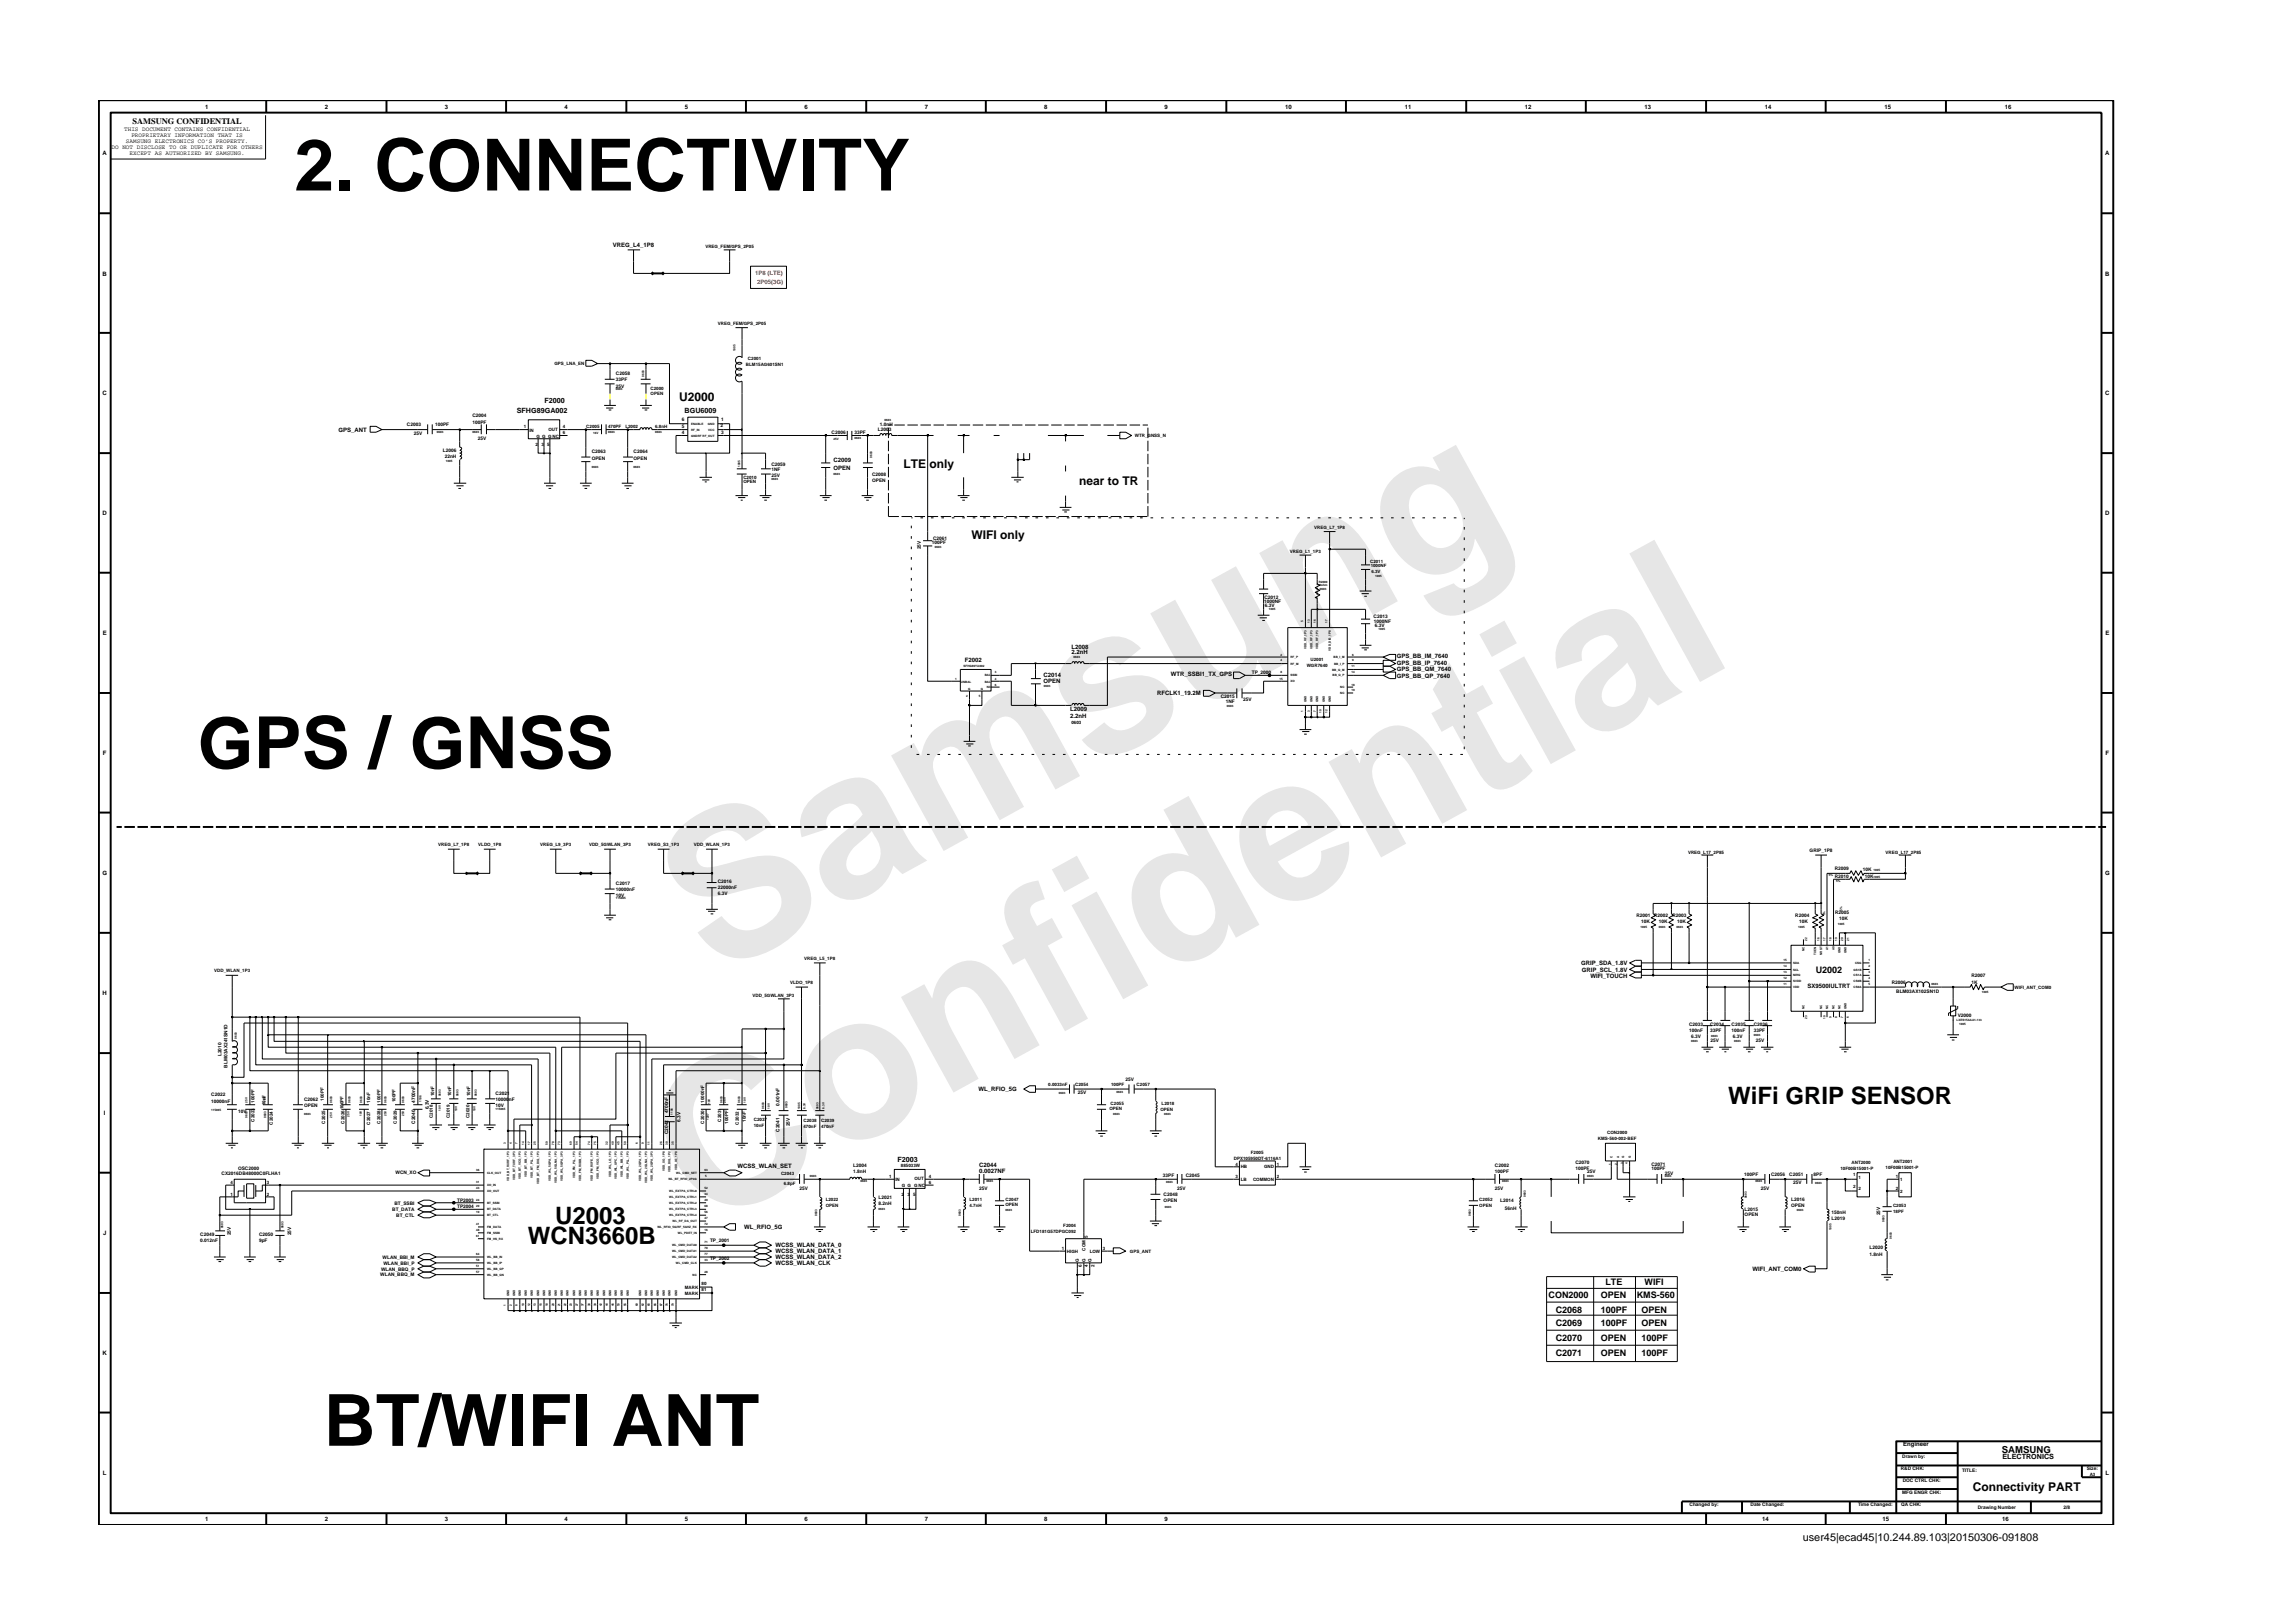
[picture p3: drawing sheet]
<svg xmlns="http://www.w3.org/2000/svg" width="297mm" height="210mm" viewBox="0 0 297 210" stroke-linecap="round" stroke-linejoin="round" font-family="sans-serif">
<defs><g id="words">
<g font-size="26.5" fill="#e6e6e6">
<text x="92.4" y="126.7" transform="rotate(-29 92.4 126.7)">Samsung</text>
<text x="91.1" y="159.4" transform="rotate(-29 91.1 159.4)">Confidential</text>
</g>
<g font-size="9.3">
<text x="38.1" y="24.7">2. CONNECTIVITY</text>
<text x="25.6" y="99.5">GPS / GNSS</text>
<text x="41.9" y="187.3">BT/WIFI ANT</text>
</g>
<g font-size="3.1">
<text x="223.9" y="143">WiFi GRIP SENSOR</text>
<text x="68.4" y="161.1">WCN3660B</text>
<text x="71.9" y="158.6">U2003</text>
</g>
<g font-size="1.6">
<text x="88" y="51.9">U2000</text>
<text x="117" y="60.6">LTE only</text>
<text x="139.8" y="62.9">near to TR</text>
<text x="125.8" y="69.8">WIFI only</text>
<text x="255.6" y="193.2">Connectivity PART</text>
</g>
<text font-size="1.4" x="233.5" y="199.7">user45|ecad45|10.244.89.103|20150306-091808</text>
<g font-size="1.2">
<text x="235.2" y="126">U2002</text>
<text x="208" y="166.5">LTE</text>
<text x="213.1" y="166.5">WIFI</text>
<text x="200.6" y="168.1">CON2000</text>
<text x="201.5" y="170">C2068</text>
<text x="201.5" y="171.7">C2069</text>
<text x="201.5" y="173.7">C2070</text>
<text x="207.4" y="171.7">100PF</text>
<text x="207.4" y="168.1">OPEN</text>
<text x="207.4" y="173.7">OPEN</text>
<text x="207.4" y="170">100PF</text>
<text x="212" y="168.1">KMS-560</text>
<text x="212.6" y="170">OPEN</text>
<text x="212.6" y="173.7">100PF</text>
<text x="212.6" y="171.7">OPEN</text>
<text x="201.5" y="175.6">C2071</text>
<text x="207.4" y="175.6">OPEN</text>
<text x="212.6" y="175.6">100PF</text>
<text x="259.3" y="188.2">SAMSUNG</text>
</g>
<text font-size="1.1" x="17.2" y="16.1">SAMSUNG CONFIDENTIAL</text>
<g font-size=".9">
<text x="66.9" y="53.5">SFHG89GA002</text>
<text x="70.5" y="52.3">F2000</text>
<text x="88.7" y="53.5">BGU6009</text>
<text x="116.3" y="150.6">F2003</text>
<text x="259.4" y="189">ELECTRONICS</text>
</g>
<g font-size=".8">
<text x="16.1" y="17">THIS DOCUMENT CONTAINS CONFIDENTIAL</text>
<text x="17" y="17.8">PROPRIETARY INFORMATION THAT IS</text>
<text x="26.6" y="14.1">1</text>
<text x="42.1" y="14.1">2</text>
<text x="57.6" y="14.1">3</text>
<text x="73.1" y="14.1">4</text>
<text x="88.7" y="14.1">5</text>
<text x="104.2" y="14.1">6</text>
<text x="119.8" y="14.1">7</text>
<text x="135.3" y="14.1">8</text>
<text x="150.9" y="14.1">9</text>
<text x="166.5" y="14.1">10</text>
<text x="182" y="14.1">11</text>
<text x="197.5" y="14.1">12</text>
<text x="213" y="14.1">13</text>
<text x="228.6" y="14.1">14</text>
<text x="244.1" y="14.1">15</text>
<text x="259.7" y="14.1">16</text>
<text x="13.3" y="20.1">A</text>
<text x="14.5" y="19.3">DO NOT DISCLOSE TO OR DUPLICATE FOR OTHERS</text>
<text x="16.3" y="18.5">SAMSUNG ELECTRONICS CO’S PROPERTY.</text>
<text x="16.8" y="20.1">EXCEPT AS AUTHORIZED BY SAMSUNG.</text>
<text x="272.7" y="20.1">A</text>
<text x="13.3" y="35.7">B</text>
<text x="79.4" y="32.1">VREG_L4_1P8</text>
<text x="272.7" y="35.7">B</text>
<text x="13.3" y="51.2">C</text>
<text x="272.7" y="51.2">C</text>
<text x="43.9" y="55.9">GPS_ANT</text>
<text x="108" y="59.9">C2009</text>
<text x="108" y="60.9">OPEN</text>
<text x="13.3" y="66.8">D</text>
<text x="272.7" y="66.8">D</text>
<text x="13.3" y="82.3">E</text>
<text x="272.7" y="82.3">E</text>
<text x="125" y="85.8">F2002</text>
<text x="135.2" y="88.4">OPEN</text>
<text x="135.2" y="87.7">C2014</text>
<text x="138.8" y="84.8">2.2nH</text>
<text x="138.8" y="84">L2008</text>
<text x="151.7" y="87.6">WTR_SSBI1_TX_GPS</text>
<text x="181" y="86.9">GPS_BB_QM_7640</text>
<text x="181" y="87.8">GPS_BB_QP_7640</text>
<text x="181" y="85.2">GPS_BB_IM_7640</text>
<text x="181" y="86.1">GPS_BB_IP_7640</text>
<text x="138.6" y="93.1">2.2nH</text>
<text x="138.6" y="92.1">L2009</text>
<text x="149.9" y="90.1">RFCLK1_19.2M</text>
<text x="13.3" y="97.8">F</text>
<text x="272.8" y="97.8">F</text>
<text x="13.3" y="113.3">G</text>
<text x="272.7" y="113.3">G</text>
<text x="204.8" y="125">GRIP_SDA_1.8V</text>
<text x="204.9" y="125.9">GRIP_SCL_1.8V</text>
<text x="13.3" y="128.9">H</text>
<text x="206" y="126.6">WIFI_TOUCH</text>
<text x="234.2" y="128">SX9500IULTRT</text>
<text x="126.8" y="141.4">WL_RFIO_5G</text>
<text x="13.5" y="144.4">I</text>
<text x="95.5" y="151.3">WCSS_WLAN_SET</text>
<text x="126.9" y="151.2">C2044</text>
<text x="126.9" y="151.9">0.0027NF</text>
<text x="13.4" y="160">J</text>
<text x="96.4" y="159.2">WL_RFIO_5G</text>
<text x="100.4" y="161.6">WCSS_WLAN_DATA_0</text>
<text x="100.4" y="163.9">WCSS_WLAN_CLK</text>
<text x="100.4" y="162.4">WCSS_WLAN_DATA_1</text>
<text x="100.4" y="163.1">WCSS_WLAN_DATA_2</text>
<text x="227" y="164.6">WIFI_ANT_COM0</text>
<text x="13.3" y="175.5">K</text>
<text x="13.3" y="191.1">L</text>
<text x="246.5" y="187.3">Engineer</text>
<text x="272.8" y="191.1">L</text>
<text x="26.6" y="197.1">1</text>
<text x="42.1" y="197.1">2</text>
<text x="57.6" y="197.1">3</text>
<text x="73.1" y="197.1">4</text>
<text x="88.7" y="197.1">5</text>
<text x="104.2" y="197.1">6</text>
<text x="119.8" y="197.1">7</text>
<text x="135.3" y="197.1">8</text>
<text x="150.9" y="197.1">9</text>
<text x="228.3" y="197.1">14</text>
<text x="243.9" y="197.1">15</text>
<text x="259.4" y="197.1">16</text>
</g>
<g font-size=".8" fill="#f00">
<text x="97.8" y="35.6">1P8 (LTE)</text>
<text x="98.1" y="36.8">2P05(3G)</text>
</g>
<g font-size=".6">
<text x="91.4" y="32.1">VREG_FEM/GPS_2P05</text>
<text x="71.8" y="47.3">GPS_LNA_EN</text>
<text x="93" y="42.2">VREG_FEM/GPS_2P05</text>
<text x="96.6" y="47.4">BLM15AG601SN1</text>
<text x="96.9" y="46.7">C2001</text>
<text x="79.8" y="50.2">25V</text>
<text x="79.8" y="49.4">33PF</text>
<text x="79.8" y="48.6">C2058</text>
<text x="84.3" y="51.2">OPEN</text>
<text x="84.3" y="50.6">C2000</text>
<text x="52.7" y="55.2">C2003</text>
<text x="53.6" y="56.4">25V</text>
<text x="56.4" y="55.2">100PF</text>
<text x="57.4" y="58.6">L2006</text>
<text x="57.6" y="59.4">22nH</text>
<text x="61.2" y="54">C2004</text>
<text x="61.2" y="54.9">100PF</text>
<text x="61.9" y="57">25V</text>
<text x="67.8" y="55.5">1</text>
<text x="68.6" y="55.9">IN</text>
<text x="69.4" y="57.8">2</text>
<text x="69.5" y="56.8">G G G NC</text>
<text x="70.1" y="57.8">3</text>
<text x="70.9" y="57.8">5</text>
<text x="71" y="55.8">OUT</text>
<text x="72.9" y="55.5">4</text>
<text x="72.9" y="56.2">6</text>
<text x="76" y="55.4">C2005</text>
<text x="76.7" y="59.5">OPEN</text>
<text x="76.7" y="58.7">C2063</text>
<text x="78.8" y="55.4">470PF</text>
<text x="81" y="55.4">L2002</text>
<text x="82.1" y="59.5">OPEN</text>
<text x="82.1" y="58.7">C2064</text>
<text x="84.9" y="55.4">6.8nH</text>
<text x="88.3" y="56.2">4</text>
<text x="88.3" y="55.4">5</text>
<text x="88.3" y="54.5">6</text>
<text x="93.3" y="55.3">2</text>
<text x="93.4" y="56.2">3</text>
<text x="93.4" y="54.5">1</text>
<text x="107.7" y="56.2">C2006</text>
<text x="110.7" y="56.2">33PF</text>
<text x="113.7" y="55.8">L2003</text>
<text x="114" y="55.2">1.0nH</text>
<text x="147" y="56.6">WTR_GNSS_N</text>
<text x="96.3" y="62.6">OPEN</text>
<text x="96.3" y="62">C2010</text>
<text x="99.9" y="61.8">25V</text>
<text x="99.9" y="61.1">1NF</text>
<text x="99.9" y="60.3">C2059</text>
<text x="113" y="62.4">OPEN</text>
<text x="113" y="61.7">C2008</text>
<text x="119.3" y="71.2" transform="rotate(-90 119.3 71.2)">25V</text>
<text x="120.7" y="70.4">100PF</text>
<text x="120.9" y="69.9">C2061</text>
<text x="167.1" y="71.6">VREG_L1_1P3</text>
<text x="170.2" y="68.5">VREG_L7_1P8</text>
<text x="163.8" y="77.6">C2012</text>
<text x="177.5" y="72.9">C2011</text>
<text x="177.6" y="73.5">1000NF</text>
<text x="177.7" y="74.3">6.3V</text>
<text x="163.8" y="78.2">1000NF</text>
<text x="163.9" y="78.6">6.3V</text>
<text x="177.9" y="80.1">C2013</text>
<text x="178" y="80.7">1000NF</text>
<text x="178.1" y="81.2">6.3V</text>
<text x="162.2" y="87.3">TP_2000</text>
<text x="169.3" y="86.3">WGR7640</text>
<text x="169.8" y="85.6">U2001</text>
<text x="138.8" y="93.8">0603</text>
<text x="158.1" y="90.5">C2015</text>
<text x="158.8" y="91.1">1NF</text>
<text x="161.1" y="90.8">25V</text>
<text x="56.8" y="109.6">VREG_L7_1P8</text>
<text x="62" y="109.6">VLDO_1P8</text>
<text x="70" y="109.6">VREG_L9_3P3</text>
<text x="76.3" y="109.6">VDD_5GWLAN_3P3</text>
<text x="83.9" y="109.6">VREG_S3_1P3</text>
<text x="89.9" y="109.6">VDD_WLAN_1P3</text>
<text x="218.7" y="110.6">VREG_L17_2P85</text>
<text x="234.4" y="110.4">GRIP_1P8</text>
<text x="237.7" y="112.7">R2009</text>
<text x="237.7" y="113.7">R2010</text>
<text x="241.3" y="112.9">10K</text>
<text x="241.6" y="113.7">10K</text>
<text x="244.2" y="110.6">VREG_L17_2P85</text>
<text x="79.8" y="116.2">10V</text>
<text x="79.8" y="115.4">10000nF</text>
<text x="79.8" y="114.7">C2017</text>
<text x="93" y="115.9">6.3V</text>
<text x="93" y="114.3">C2016</text>
<text x="93" y="115.2">22000nF</text>
<text x="212" y="118.8">R2001</text>
<text x="212.6" y="119.6">10K</text>
<text x="214.3" y="118.8">R2002</text>
<text x="214.9" y="119.6">10K</text>
<text x="216.6" y="118.8">R2003</text>
<text x="217.2" y="119.6">10K</text>
<text x="232.6" y="118.8">R2004</text>
<text x="233.1" y="119.6">10K</text>
<text x="237.7" y="118.4">R2005</text>
<text x="238.2" y="119.2">10K</text>
<text x="27.8" y="126">VDD_WLAN_1P3</text>
<text x="104.2" y="124.4">VREG_L5_1P8</text>
<text x="97.5" y="129.1">VDD_5GWLAN_3P3</text>
<text x="102.3" y="127.5">VLDO_1P8</text>
<text x="245.1" y="127.5">R2006</text>
<text x="245.6" y="128.7">BLM03AX102SN1D</text>
<text x="253.6" y="131.8">V2000</text>
<text x="255.4" y="126.6">R2007</text>
<text x="255.4" y="127.5">1K</text>
<text x="261" y="128.1">WIFI_ANT_COM0</text>
<text x="28.7" y="136.8" transform="rotate(-90 28.7 136.8)">L2010</text>
<text x="218.8" y="133">C2033</text>
<text x="218.8" y="133.7">100nF</text>
<text x="219.1" y="134.5">6.3V</text>
<text x="221.5" y="133">C2034</text>
<text x="221.5" y="133.7">33PF</text>
<text x="221.6" y="134.9">25V</text>
<text x="224.3" y="133">C2035</text>
<text x="224.3" y="133.7">100nF</text>
<text x="224.5" y="134.5">6.3V</text>
<text x="227.2" y="133">C2036</text>
<text x="227.2" y="133.7">33PF</text>
<text x="227.4" y="134.9">25V</text>
<text x="27.4" y="142.9">10000nF</text>
<text x="27.4" y="142">C2022</text>
<text x="29.5" y="138.3" transform="rotate(-90 29.5 138.3)">BLM03AX241SN1D</text>
<text x="33" y="142.9" transform="rotate(-90 33 142.9)">100PF</text>
<text x="34.4" y="143.2" transform="rotate(-90 34.4 143.2)">10nF</text>
<text x="39.4" y="142.6">C2062</text>
<text x="39.4" y="143.5">OPEN</text>
<text x="41.9" y="142.6" transform="rotate(-90 41.9 142.6)">100PF</text>
<text x="44.5" y="143.7" transform="rotate(-90 44.5 143.7)">100PF</text>
<text x="47.9" y="142.9" transform="rotate(-90 47.9 142.9)">10nF</text>
<text x="49.3" y="142.9" transform="rotate(-90 49.3 142.9)">100PF</text>
<text x="51.3" y="142.8" transform="rotate(-90 51.3 142.8)">100PF</text>
<text x="53.8" y="142.9" transform="rotate(-90 53.8 142.9)">4700nF</text>
<text x="55.6" y="143.7" transform="rotate(-90 55.6 143.7)">6.3V</text>
<text x="56.2" y="142" transform="rotate(-90 56.2 142)">10nF</text>
<text x="58.4" y="142" transform="rotate(-90 58.4 142)">10nF</text>
<text x="60.9" y="142" transform="rotate(-90 60.9 142)">10nF</text>
<text x="64.2" y="143.5">10V</text>
<text x="64.2" y="142.6">10000nF</text>
<text x="64.2" y="141.8">C2021</text>
<text x="91.2" y="142.9" transform="rotate(-90 91.2 142.9)">10000nF</text>
<text x="101" y="143.2" transform="rotate(-90 101 143.2)">0.001nF</text>
<text x="135.8" y="140.7">0.0033nF</text>
<text x="139.3" y="140.7">C2054</text>
<text x="139.6" y="141.7">25V</text>
<text x="143.7" y="143.8">OPEN</text>
<text x="143.9" y="143.1">C2055</text>
<text x="143.9" y="140.7">100PF</text>
<text x="145.8" y="140.1">25V</text>
<text x="147.2" y="140.7">C2057</text>
<text x="150.3" y="144">OPEN</text>
<text x="150.5" y="143.2">L2018</text>
<text x="30.8" y="144.2">10V</text>
<text x="33" y="145.3" transform="rotate(-90 33 145.3)">C2023</text>
<text x="35.3" y="145.7" transform="rotate(-90 35.3 145.7)">C2024</text>
<text x="42.1" y="145.6" transform="rotate(-90 42.1 145.6)">C2025</text>
<text x="44.6" y="145.6" transform="rotate(-90 44.6 145.6)">C2026</text>
<text x="47.9" y="145.7" transform="rotate(-90 47.9 145.7)">C2027</text>
<text x="49.3" y="145.6" transform="rotate(-90 49.3 145.6)">C2028</text>
<text x="51.4" y="145.6" transform="rotate(-90 51.4 145.6)">C2029</text>
<text x="53.8" y="145.6" transform="rotate(-90 53.8 145.6)">C2040</text>
<text x="56.1" y="144.8" transform="rotate(-90 56.1 144.8)">C2018</text>
<text x="58.3" y="144.8" transform="rotate(-90 58.3 144.8)">C2019</text>
<text x="60.8" y="144.8" transform="rotate(-90 60.8 144.8)">C2020</text>
<text x="86.6" y="146.9" transform="rotate(-90 86.6 146.9)">C2042</text>
<text x="86.6" y="144.2" transform="rotate(-90 86.6 144.2)">4700nF</text>
<text x="88.2" y="145.3" transform="rotate(-90 88.2 145.3)">6.3V</text>
<text x="91.2" y="145.6" transform="rotate(-90 91.2 145.6)">C2030</text>
<text x="93.4" y="145.3" transform="rotate(-90 93.4 145.3)">C2031</text>
<text x="94.3" y="145.6" transform="rotate(-90 94.3 145.6)">100PF</text>
<text x="95.7" y="145.7" transform="rotate(-90 95.7 145.7)">C2032</text>
<text x="96.6" y="145.3" transform="rotate(-90 96.6 145.3)">10nF</text>
<text x="97.6" y="146">10nF</text>
<text x="97.6" y="145.2">C2037</text>
<text x="101" y="146.6" transform="rotate(-90 101 146.6)">C2041</text>
<text x="102.3" y="145.9" transform="rotate(-90 102.3 145.9)">25V</text>
<text x="104.1" y="145.3">C2038</text>
<text x="104.1" y="146.2">470nF</text>
<text x="106.4" y="146.2">470nF</text>
<text x="106.4" y="145.3">C2039</text>
<text x="162" y="149.5">F2005</text>
<text x="207" y="147.7">KMS-560-002-BEF</text>
<text x="208.2" y="146.9">CON2000</text>
<text x="28.7" y="152.2">CX2016DB48000C0FLHA1</text>
<text x="29.8" y="153.4">4</text>
<text x="29.8" y="154.9">1</text>
<text x="30.8" y="151.6">OSC2000</text>
<text x="34.6" y="153.4">3</text>
<text x="34.6" y="154.9">2</text>
<text x="51.2" y="152.1">WCN_XO</text>
<text x="59.2" y="155.7">TP2003</text>
<text x="101.2" y="152.2">C2043</text>
<text x="101.5" y="153.5">6.8pF</text>
<text x="103.6" y="154.1">25V</text>
<text x="107" y="155.6">L2022</text>
<text x="110.5" y="151.2">L2004</text>
<text x="110.5" y="151.9">1.8nH</text>
<text x="113.8" y="155.4">L2021</text>
<text x="115.2" y="152.6">1</text>
<text x="116" y="153">IN</text>
<text x="116.7" y="151.2">885033W</text>
<text x="116.8" y="154.9">2</text>
<text x="116.8" y="153.8">G G G NC</text>
<text x="117.5" y="154.9">3</text>
<text x="118.3" y="154.9">5</text>
<text x="118.5" y="152.9">OUT</text>
<text x="120.3" y="153.4">6</text>
<text x="120.3" y="152.6">4</text>
<text x="125.6" y="155.6">L2011</text>
<text x="126.9" y="154.1">25V</text>
<text x="130.2" y="155.6">C2047</text>
<text x="150.7" y="152.5">33PF</text>
<text x="150.7" y="155">C2048</text>
<text x="150.7" y="155.8">OPEN</text>
<text x="152.5" y="154.1">25V</text>
<text x="153.6" y="152.5">C2045</text>
<text x="159.8" y="150.2">DPX105950DT-6116A1</text>
<text x="160.1" y="152.6">3</text>
<text x="160.1" y="151">4</text>
<text x="160.7" y="153">LB</text>
<text x="160.7" y="151.4">HB</text>
<text x="162.3" y="153">COMMON</text>
<text x="163.7" y="151.4">GND</text>
<text x="165.4" y="151">1</text>
<text x="165.4" y="152.6">2</text>
<text x="191.6" y="155.6">C2052</text>
<text x="193.7" y="151.9">100PF</text>
<text x="193.7" y="151.2">C2002</text>
<text x="193.7" y="154.1">25V</text>
<text x="194.4" y="155.7">L2014</text>
<text x="204.1" y="151.6">100PF</text>
<text x="204.1" y="150.8">C2070</text>
<text x="205.6" y="151.9">25V</text>
<text x="213.9" y="151.6">100PF</text>
<text x="213.9" y="151">C2071</text>
<text x="215.7" y="152.2">25V</text>
<text x="226" y="152.3">100PF</text>
<text x="228.1" y="154.1">25V</text>
<text x="229.4" y="152.3">C2056</text>
<text x="231.8" y="152.4">C2051</text>
<text x="232" y="155.6">L2016</text>
<text x="232.3" y="153.4">25V</text>
<text x="234.9" y="152.4">8PF</text>
<text x="238.4" y="151.6">10F00B15001-P</text>
<text x="239.9" y="150.8">ANT2000</text>
<text x="240.1" y="152.3">1</text>
<text x="240.1" y="154">2</text>
<text x="240.8" y="152.7">1</text>
<text x="240.8" y="154.2">2</text>
<text x="244.3" y="151.4">10F00B15001-P</text>
<text x="245.3" y="150.7">ANT2001</text>
<text x="245.6" y="152.6">1</text>
<text x="245.6" y="154.1">2</text>
<text x="246.2" y="153">1</text>
<text x="246.2" y="154.5">2</text>
<text x="25.9" y="160.1">C2049</text>
<text x="25.9" y="160.9">0.012nF</text>
<text x="29.9" y="160" transform="rotate(-90 29.9 160)">25V</text>
<text x="33.6" y="160.9">9pF</text>
<text x="33.6" y="160.1">C2050</text>
<text x="37.7" y="160" transform="rotate(-90 37.7 160)">25V</text>
<text x="50.8" y="156.9">BT_DATA</text>
<text x="51.1" y="156">BT_SSBI</text>
<text x="51.3" y="157.7">BT_CTL</text>
<text x="59.2" y="156.5">TP2004</text>
<text x="92" y="161">TP_2001</text>
<text x="107" y="156.4">OPEN</text>
<text x="113.8" y="156.2">8.2nH</text>
<text x="125.6" y="156.4">4.7nH</text>
<text x="130.2" y="156.2">OPEN</text>
<text x="133.5" y="159.7">LFD181G57DPGC092</text>
<text x="137.5" y="161.9">1</text>
<text x="137.7" y="158.9">F2004</text>
<text x="140.9" y="160.4" transform="rotate(-90 140.9 160.4)">5</text>
<text x="142.9" y="161.9">3</text>
<text x="191.6" y="156.4">OPEN</text>
<text x="194.9" y="156.7">56nH</text>
<text x="226" y="156.8">L2015</text>
<text x="226" y="157.6">OPEN</text>
<text x="232" y="156.4">OPEN</text>
<text x="237.3" y="158">L2019</text>
<text x="237.3" y="157.3">150nH</text>
<text x="242.2" y="161.8">L2020</text>
<text x="243.6" y="157.4" transform="rotate(-90 243.6 157.4)">25V</text>
<text x="245.2" y="157.2">18PF</text>
<text x="245.2" y="156.4">C2053</text>
<text x="49.3" y="165.4">WLAN_BBQ_M</text>
<text x="49.4" y="164.6">WLAN_BBQ_P</text>
<text x="49.6" y="163.1">WLAN_BBI_M</text>
<text x="49.7" y="163.8">WLAN_BBI_P</text>
<text x="88.7" y="166.9">MARK</text>
<text x="88.7" y="167.7">MARK</text>
<text x="90.9" y="166.5">80</text>
<text x="90.9" y="167.3">81</text>
<text x="92" y="163.2">TP_2002</text>
<text x="138.2" y="162.3">HIGH</text>
<text x="139.8" y="163.4" transform="rotate(-90 139.8 163.4)">G</text>
<text x="140.2" y="164.1" transform="rotate(-90 140.2 164.1)">6</text>
<text x="140.6" y="163.4" transform="rotate(-90 140.6 163.4)">G</text>
<text x="140.6" y="162" transform="rotate(-90 140.6 162)">COM</text>
<text x="140.9" y="164.1" transform="rotate(-90 140.9 164.1)">4</text>
<text x="141.2" y="162.3">LOW</text>
<text x="141.4" y="163.4" transform="rotate(-90 141.4 163.4)">G</text>
<text x="141.8" y="164.1" transform="rotate(-90 141.8 164.1)">2</text>
<text x="146.4" y="162.3">GPS_ANT</text>
<text x="242.2" y="162.7">1.8nH</text>
<text x="246.2" y="190.4">R&amp;D CHK:</text>
<text x="246.4" y="188.9">Drawn by:</text>
<text x="254.2" y="190.7">TITLE:</text>
<text x="270.3" y="190.4">Size:</text>
<text x="270.7" y="191.2">A3</text>
<text x="218.9" y="195.1">Changed by:</text>
<text x="226.8" y="195.1">Date Changed:</text>
<text x="240.7" y="195.1">Time Changed:</text>
<text x="246.3" y="195.1">QA CHK:</text>
<text x="246.4" y="193.5">MFG ENGR CHK:</text>
<text x="246.5" y="192">DOC CTRL CHK:</text>
<text x="256.2" y="195.5">Drawing Number</text>
<text x="267.3" y="195.5">2/8</text>
</g>
<g font-size=".4">
<text x="95.3" y="45.5" transform="rotate(-90 95.3 45.5)">1005</text>
<text x="79.8" y="50.5">0603</text>
<text x="83.4" y="48.8" transform="rotate(-90 83.4 48.8)">0603</text>
<text x="56.6" y="56.1">0603</text>
<text x="57.8" y="59.8">1005</text>
<text x="61.2" y="56.1">0603</text>
<text x="76.8" y="56.2">16V</text>
<text x="78.8" y="56.1">0603</text>
<text x="84.9" y="56.1">0603</text>
<text x="89.5" y="56.6">GNDRF RF_OUT</text>
<text x="89.5" y="55.8">RF_IN</text>
<text x="89.5" y="55">ENABLE</text>
<text x="91.7" y="55">GND</text>
<text x="91.7" y="55.8">VCC</text>
<text x="108" y="57">25V</text>
<text x="110.7" y="56.9">0603</text>
<text x="113" y="59.3" transform="rotate(-90 113 59.3)">0603</text>
<text x="114.6" y="54.6">0603</text>
<text x="76.7" y="60.6">0603</text>
<text x="82.1" y="60.6">0603</text>
<text x="95.9" y="60.5" transform="rotate(-90 95.9 60.5)">1005</text>
<text x="99.9" y="62.1">0603</text>
<text x="108" y="61.5">0603</text>
<text x="121.1" y="71">0603</text>
<text x="170.8" y="75.5">R2000</text>
<text x="171" y="75.9">0ohm</text>
<text x="171" y="76.4">0603</text>
<text x="178.1" y="74.7">1005</text>
<text x="164.3" y="79.1">1005</text>
<text x="168.8" y="80.6" transform="rotate(-90 168.8 80.6)">5</text>
<text x="169.7" y="80.7" transform="rotate(-90 169.7 80.7)">13</text>
<text x="170.4" y="80.7" transform="rotate(-90 170.4 80.7)">16</text>
<text x="172" y="80.7" transform="rotate(-90 172 80.7)">17</text>
<text x="178.6" y="81.6">1005</text>
<text x="123.7" y="88.1">1</text>
<text x="124.5" y="88.4">UNBAL</text>
<text x="124.8" y="86.4">SFHG89YA002</text>
<text x="125.4" y="89.4">G</text>
<text x="127" y="89.4">G</text>
<text x="127.6" y="87.6">BAL</text>
<text x="127.6" y="88.4">BAL</text>
<text x="127.8" y="89.2">NC</text>
<text x="128.9" y="88.8">6</text>
<text x="128.9" y="87.2">3</text>
<text x="128.9" y="88.1">4</text>
<text x="135.2" y="89">0603</text>
<text x="139.1" y="85.2">0603</text>
<text x="165.8" y="88.1">15</text>
<text x="165.9" y="84.9">2</text>
<text x="165.9" y="87.2">8</text>
<text x="165.9" y="85.7">4</text>
<text x="167.2" y="85.3">RF_P</text>
<text x="167.2" y="88.4">XO</text>
<text x="167.2" y="87.6">SSBI</text>
<text x="167.2" y="86.1">RF_M</text>
<text x="169.2" y="84.1" transform="rotate(-90 169.2 84.1)">VDD_RF_1P3</text>
<text x="170" y="84.1" transform="rotate(-90 170 84.1)">VDD_RF_1P3</text>
<text x="170.8" y="84.1" transform="rotate(-90 170.8 84.1)">VDD_RF_1P3</text>
<text x="172.4" y="84.3" transform="rotate(-90 172.4 84.3)">VDD_DIG_1P8</text>
<text x="172.6" y="86.9">BB_Q_M</text>
<text x="172.6" y="87.6">BB_Q_P</text>
<text x="172.8" y="85.3">BB_I_M</text>
<text x="172.8" y="86.1">BB_I_P</text>
<text x="173.6" y="89.2">NC</text>
<text x="173.6" y="89.9">NC</text>
<text x="175.1" y="88.8">18</text>
<text x="175.1" y="89.6">19</text>
<text x="175.1" y="86.4">11</text>
<text x="175.1" y="87.2">14</text>
<text x="175.2" y="84.9">6</text>
<text x="175.2" y="85.7">9</text>
<text x="125.2" y="90.3">2</text>
<text x="126.8" y="90.3">5</text>
<text x="158.9" y="91.6">0603</text>
<text x="168.8" y="92.3" transform="rotate(-90 168.8 92.3)">1</text>
<text x="169.2" y="91" transform="rotate(-90 169.2 91)">GND</text>
<text x="169.7" y="92.3" transform="rotate(-90 169.7 92.3)">3</text>
<text x="170" y="91" transform="rotate(-90 170 91)">GND</text>
<text x="170.4" y="92.3" transform="rotate(-90 170.4 92.3)">7</text>
<text x="170.8" y="91" transform="rotate(-90 170.8 91)">GND</text>
<text x="171.2" y="92.4" transform="rotate(-90 171.2 92.4)">10</text>
<text x="171.6" y="91" transform="rotate(-90 171.6 91)">GND</text>
<text x="172" y="92.4" transform="rotate(-90 172 92.4)">12</text>
<text x="172.4" y="91" transform="rotate(-90 172.4 91)">GND</text>
<text x="236.9" y="113.5">5%</text>
<text x="242.7" y="112.9">1005</text>
<text x="242.7" y="113.7">1005</text>
<text x="79.8" y="116.5">115065</text>
<text x="236.4" y="118.6" transform="rotate(-90 236.4 118.6)">5%</text>
<text x="237.9" y="114.2">5%</text>
<text x="238.1" y="119.8">1005</text>
<text x="238.6" y="118" transform="rotate(-90 238.6 118)">5%</text>
<text x="212.5" y="120.2">1005</text>
<text x="214.9" y="120.2">0603</text>
<text x="217.2" y="120.2">0603</text>
<text x="231" y="125.3">14</text>
<text x="231" y="124.5">15</text>
<text x="232.3" y="125.7">SCL</text>
<text x="232.3" y="124.9">SDA</text>
<text x="232.9" y="120.2">1005</text>
<text x="233.8" y="123.2" transform="rotate(-90 233.8 123.2)">NC</text>
<text x="234.1" y="121.9" transform="rotate(-90 234.1 121.9)">22</text>
<text x="235.3" y="123.7" transform="rotate(-90 235.3 123.7)">TXEN</text>
<text x="235.7" y="121.9" transform="rotate(-90 235.7 121.9)">16</text>
<text x="236.1" y="123.7" transform="rotate(-90 236.1 123.7)">NRST</text>
<text x="236.5" y="121.9" transform="rotate(-90 236.5 121.9)">17</text>
<text x="236.8" y="123.1" transform="rotate(-90 236.8 123.1)">A1</text>
<text x="237.2" y="121.9" transform="rotate(-90 237.2 121.9)">18</text>
<text x="237.7" y="123.1" transform="rotate(-90 237.7 123.1)">A0</text>
<text x="238" y="121.9" transform="rotate(-90 238 121.9)">19</text>
<text x="238.4" y="123.5" transform="rotate(-90 238.4 123.5)">GND</text>
<text x="238.8" y="121.9" transform="rotate(-90 238.8 121.9)">20</text>
<text x="239.2" y="123.5" transform="rotate(-90 239.2 123.5)">GND</text>
<text x="239.5" y="121.9" transform="rotate(-90 239.5 121.9)">21</text>
<text x="240.1" y="125.7">GS1B</text>
<text x="240.3" y="124.9">CSG</text>
<text x="242.1" y="124.5">1</text>
<text x="242.1" y="125.3">2</text>
<text x="231" y="126.1">13</text>
<text x="231" y="127.6">11</text>
<text x="231" y="126.8">12</text>
<text x="232.3" y="126.5">NIRQ</text>
<text x="232.3" y="128">VDD</text>
<text x="232.3" y="127.3">SVDD</text>
<text x="233.8" y="130.8" transform="rotate(-90 233.8 130.8)">NC</text>
<text x="234.1" y="132" transform="rotate(-90 234.1 132)">23</text>
<text x="236.1" y="130.8" transform="rotate(-90 236.1 130.8)">NC</text>
<text x="236.5" y="132" transform="rotate(-90 236.5 132)">10</text>
<text x="236.8" y="130.8" transform="rotate(-90 236.8 130.8)">NC</text>
<text x="237.2" y="131.9" transform="rotate(-90 237.2 131.9)">9</text>
<text x="237.7" y="130.8" transform="rotate(-90 237.7 130.8)">NC</text>
<text x="238" y="131.9" transform="rotate(-90 238 131.9)">8</text>
<text x="238.4" y="130.8" transform="rotate(-90 238.4 130.8)">NC</text>
<text x="238.8" y="131.9" transform="rotate(-90 238.8 131.9)">7</text>
<text x="239.2" y="130.8" transform="rotate(-90 239.2 130.8)">GND</text>
<text x="239.5" y="131.9" transform="rotate(-90 239.5 131.9)">6</text>
<text x="240.1" y="126.5">CS1A</text>
<text x="240.1" y="127.3">CS0B</text>
<text x="240.1" y="128">CS0A</text>
<text x="242.1" y="126.1">3</text>
<text x="242.1" y="126.8">4</text>
<text x="242.1" y="127.6">5</text>
<text x="250.2" y="127.6">0603</text>
<text x="256.7" y="128.7">1005</text>
<text x="30.7" y="134.6" transform="rotate(-90 30.7 134.6)">0603</text>
<text x="219.1" y="134.9">0603</text>
<text x="221.7" y="134.3">0603</text>
<text x="224.6" y="134.9">0603</text>
<text x="227.2" y="134.2">0603</text>
<text x="253.5" y="132.2">LXES15AAA1-133</text>
<text x="253.8" y="132.8">1005</text>
<text x="27.4" y="143.9">115065</text>
<text x="32.1" y="142.9" transform="rotate(-90 32.1 142.9)">25V</text>
<text x="34.4" y="142.7" transform="rotate(-90 34.4 142.7)">10V</text>
<text x="43" y="142.9" transform="rotate(-90 43 142.9)">0603</text>
<text x="45.4" y="142.9" transform="rotate(-90 45.4 142.9)">0603</text>
<text x="46.9" y="142.9" transform="rotate(-90 46.9 142.9)">0603</text>
<text x="50.1" y="142.9" transform="rotate(-90 50.1 142.9)">0603</text>
<text x="52.4" y="142.9" transform="rotate(-90 52.4 142.9)">0603</text>
<text x="54.6" y="142.8" transform="rotate(-90 54.6 142.8)">1106</text>
<text x="57.1" y="143.9" transform="rotate(-90 57.1 143.9)">10V</text>
<text x="57.1" y="142" transform="rotate(-90 57.1 142)">0603</text>
<text x="59.2" y="144" transform="rotate(-90 59.2 144)">10V</text>
<text x="59.4" y="142" transform="rotate(-90 59.4 142)">0603</text>
<text x="61.6" y="144" transform="rotate(-90 61.6 144)">10V</text>
<text x="61.8" y="142" transform="rotate(-90 61.8 142)">0603</text>
<text x="64.2" y="143.7">115065</text>
<text x="92" y="143" transform="rotate(-90 92 143)">10V</text>
<text x="93.6" y="142.9" transform="rotate(-90 93.6 142.9)">0603</text>
<text x="94" y="142.9" transform="rotate(-90 94 142.9)">25V</text>
<text x="95.9" y="142.9" transform="rotate(-90 95.9 142.9)">0603</text>
<text x="96.6" y="142.9" transform="rotate(-90 96.6 142.9)">10V</text>
<text x="99" y="143.6" transform="rotate(-90 99 143.6)">0603</text>
<text x="99.7" y="143.6" transform="rotate(-90 99.7 143.6)">10V</text>
<text x="102" y="143.5" transform="rotate(-90 102 143.5)">0603</text>
<text x="103.7" y="143.7" transform="rotate(-90 103.7 143.7)">1005</text>
<text x="104.4" y="143.7" transform="rotate(-90 104.4 143.7)">6.3V</text>
<text x="106" y="143.7" transform="rotate(-90 106 143.7)">0603</text>
<text x="106.8" y="143.6" transform="rotate(-90 106.8 143.6)">6.3V</text>
<text x="137.2" y="141.7">0603</text>
<text x="144.6" y="141.5">0603</text>
<text x="32.1" y="144.8" transform="rotate(-90 32.1 144.8)">0603</text>
<text x="34.5" y="144.8" transform="rotate(-90 34.5 144.8)">0603</text>
<text x="39.4" y="144.5">0603</text>
<text x="43" y="144.8" transform="rotate(-90 43 144.8)">25V</text>
<text x="45.3" y="144.7" transform="rotate(-90 45.3 144.7)">25V</text>
<text x="46.9" y="144.6" transform="rotate(-90 46.9 144.6)">10V</text>
<text x="50.1" y="144.6" transform="rotate(-90 50.1 144.6)">25V</text>
<text x="52.4" y="144.6" transform="rotate(-90 52.4 144.6)">25V</text>
<text x="65.5" y="148.2" transform="rotate(-90 65.5 148.2)">3</text>
<text x="66.3" y="148.2" transform="rotate(-90 66.3 148.2)">4</text>
<text x="67.1" y="148.2" transform="rotate(-90 67.1 148.2)">7</text>
<text x="67.9" y="148.3" transform="rotate(-90 67.9 148.3)">14</text>
<text x="68.7" y="148.3" transform="rotate(-90 68.7 148.3)">17</text>
<text x="69.4" y="148.3" transform="rotate(-90 69.4 148.3)">25</text>
<text x="71" y="148.3" transform="rotate(-90 71 148.3)">59</text>
<text x="71.8" y="148.3" transform="rotate(-90 71.8 148.3)">78</text>
<text x="72.6" y="148.3" transform="rotate(-90 72.6 148.3)">73</text>
<text x="74.1" y="148.3" transform="rotate(-90 74.1 148.3)">69</text>
<text x="74.8" y="148.3" transform="rotate(-90 74.8 148.3)">54</text>
<text x="76.5" y="148.3" transform="rotate(-90 76.5 148.3)">74</text>
<text x="77.2" y="148.3" transform="rotate(-90 77.2 148.3)">75</text>
<text x="78.7" y="148.3" transform="rotate(-90 78.7 148.3)">32</text>
<text x="79.5" y="148.3" transform="rotate(-90 79.5 148.3)">40</text>
<text x="80.3" y="148.3" transform="rotate(-90 80.3 148.3)">45</text>
<text x="81.1" y="148.3" transform="rotate(-90 81.1 148.3)">50</text>
<text x="82.6" y="148.2" transform="rotate(-90 82.6 148.2)">6</text>
<text x="83.4" y="148.2" transform="rotate(-90 83.4 148.2)">9</text>
<text x="84.2" y="148.3" transform="rotate(-90 84.2 148.3)">11</text>
<text x="85.8" y="148.3" transform="rotate(-90 85.8 148.3)">26</text>
<text x="86.5" y="148.3" transform="rotate(-90 86.5 148.3)">30</text>
<text x="87.2" y="144.4" transform="rotate(-90 87.2 144.4)">1106</text>
<text x="87.3" y="148.3" transform="rotate(-90 87.3 148.3)">35</text>
<text x="91.8" y="145.1" transform="rotate(-90 91.8 145.1)">1207</text>
<text x="144.2" y="144.4">0603</text>
<text x="150.8" y="144.5">0603</text>
<text x="61.7" y="154">43</text>
<text x="61.7" y="151.7">36</text>
<text x="61.7" y="153.2">31</text>
<text x="61.7" y="155.6">24</text>
<text x="63.1" y="154.4">XO_OUT</text>
<text x="63.1" y="152.1">CLK_OUT</text>
<text x="63.1" y="153.7">XO_IN</text>
<text x="63.1" y="156">BT_SSBI</text>
<text x="66" y="152.9" transform="rotate(-90 66 152.9)">VDD_BT_RXRF_1P3</text>
<text x="66.7" y="152.9" transform="rotate(-90 66.7 152.9)">VDD_BT_TXRF_3P3</text>
<text x="67.5" y="152.7" transform="rotate(-90 67.5 152.7)">VDD_BT_VCO_1P3</text>
<text x="68.2" y="152.4" transform="rotate(-90 68.2 152.4)">VDD_BT_BB_1P3</text>
<text x="69" y="152.6" transform="rotate(-90 69 152.6)">VDD_BT_PLL_1P3</text>
<text x="69.9" y="153.4" transform="rotate(-90 69.9 153.4)">VDD_BT_FM_DIG_1P3</text>
<text x="71.4" y="153" transform="rotate(-90 71.4 153)">VDD_WL_5GPA_1P3</text>
<text x="72.1" y="153.3" transform="rotate(-90 72.1 153.3)">VDD_WL_5GLNA_1P3</text>
<text x="72.9" y="153" transform="rotate(-90 72.9 153)">VDD_WL_5GPA_3P3</text>
<text x="74.5" y="152.7" transform="rotate(-90 74.5 152.7)">VDD_FM_PLL_1P3</text>
<text x="75.3" y="153" transform="rotate(-90 75.3 153)">VDD_FM_RXBB_1P3</text>
<text x="76.8" y="153" transform="rotate(-90 76.8 153)">VDD_FM_RXFE_1P3</text>
<text x="77.6" y="152.8" transform="rotate(-90 77.6 152.8)">VDD_FM_VCO_1P3</text>
<text x="79.2" y="152.5" transform="rotate(-90 79.2 152.5)">VDD_WL_LO_1P3</text>
<text x="79.9" y="152.8" transform="rotate(-90 79.9 152.8)">VDD_WL_UPC_1P3</text>
<text x="80.7" y="152.5" transform="rotate(-90 80.7 152.5)">VDD_WL_BB_1P3</text>
<text x="81.4" y="152.7" transform="rotate(-90 81.4 152.7)">VDD_WL_PLL_1P3</text>
<text x="83.1" y="153" transform="rotate(-90 83.1 153)">VDD_WL_2GPA_1P3</text>
<text x="83.8" y="153.3" transform="rotate(-90 83.8 153.3)">VDD_WL_2GLNA_1P3</text>
<text x="84.6" y="153" transform="rotate(-90 84.6 153)">VDD_WL_2GPA_3P3</text>
<text x="86.1" y="151.7" transform="rotate(-90 86.1 151.7)">VDD_XO_1P8</text>
<text x="86.6" y="152.9">WL_BT_RFIO_2P4G</text>
<text x="86.7" y="155.2">WL_EXTPA_CTRL1</text>
<text x="86.7" y="156">WL_EXTPA_CTRL2</text>
<text x="86.7" y="154.4">WL_EXTPA_CTRL0</text>
<text x="86.9" y="151.8" transform="rotate(-90 86.9 151.8)">VDD_DIG_1P2</text>
<text x="87.6" y="152.1">WL_CMD_SET</text>
<text x="87.7" y="151.6" transform="rotate(-90 87.7 151.6)">VDD_IO_1P8</text>
<text x="91.3" y="151.7">63</text>
<text x="91.3" y="155.6">49</text>
<text x="91.3" y="154.9">34</text>
<text x="91.3" y="154">52</text>
<text x="91.4" y="152.5">5</text>
<text x="104.9" y="152.5">0603</text>
<text x="111.4" y="153.1">0603</text>
<text x="127.8" y="153.1">0603</text>
<text x="151.1" y="153.2">0603</text>
<text x="194.6" y="153.1">0603</text>
<text x="197.7" y="155.1" transform="rotate(-90 197.7 155.1)">0603</text>
<text x="205.6" y="152.5">0603</text>
<text x="208.7" y="150.9" transform="rotate(-90 208.7 150.9)">1</text>
<text x="208.9" y="150.1" transform="rotate(-90 208.9 150.1)">C</text>
<text x="209.5" y="150.9" transform="rotate(-90 209.5 150.9)">2</text>
<text x="209.7" y="150.1" transform="rotate(-90 209.7 150.1)">A</text>
<text x="210.3" y="150.8" transform="rotate(-90 210.3 150.8)">3</text>
<text x="210.4" y="150.1" transform="rotate(-90 210.4 150.1)">G</text>
<text x="210.8" y="150.8" transform="rotate(-90 210.8 150.8)">4</text>
<text x="211.2" y="150.1" transform="rotate(-90 211.2 150.1)">G</text>
<text x="215.7" y="152.5">0603</text>
<text x="226.3" y="155.2" transform="rotate(-90 226.3 155.2)">0603</text>
<text x="227.4" y="153.1">0603</text>
<text x="235.1" y="153.4">0603</text>
<text x="28.9" y="159.1" transform="rotate(-90 28.9 159.1)">0603</text>
<text x="36.7" y="159.1" transform="rotate(-90 36.7 159.1)">0603</text>
<text x="61.7" y="159.5">48</text>
<text x="61.7" y="156.4">29</text>
<text x="61.7" y="160.3">61</text>
<text x="61.7" y="158.7">41</text>
<text x="61.7" y="157.1">19</text>
<text x="63.1" y="159.9">FM_SSBI</text>
<text x="63.1" y="156.8">BT_DATA</text>
<text x="63.1" y="160.6">FM_HS_RX</text>
<text x="63.1" y="159.1">FM_DATA</text>
<text x="63.1" y="157.6">BT_CTL</text>
<text x="85.2" y="159.1">WL_RFIO_5G/RF_5GHZ_RX</text>
<text x="86.7" y="156.8">WL_EXTPA_CTRL3</text>
<text x="86.7" y="157.6">WL_EXTPA_CTRL4</text>
<text x="87.1" y="161.5">WL_CMD_DATA0</text>
<text x="87.1" y="158.3">WL_RF_DA_OUT</text>
<text x="87.8" y="159.9">WL_PDET_IN</text>
<text x="91.3" y="161.8">70</text>
<text x="91.3" y="161">71</text>
<text x="91.3" y="158.7">72</text>
<text x="91.3" y="156.4">68</text>
<text x="91.3" y="157.1">56</text>
<text x="91.3" y="157.9">47</text>
<text x="91.3" y="159.5">16</text>
<text x="105.9" y="157.5" transform="rotate(-90 105.9 157.5)">0603</text>
<text x="113.8" y="156.7">0603</text>
<text x="124.5" y="157.5" transform="rotate(-90 124.5 157.5)">0603</text>
<text x="130.2" y="156.8">0603</text>
<text x="150.9" y="156.5">0603</text>
<text x="190.5" y="157.5" transform="rotate(-90 190.5 157.5)">0603</text>
<text x="232.8" y="156.9">0603</text>
<text x="237.3" y="159.4" transform="rotate(-90 237.3 159.4)">1005</text>
<text x="244.1" y="158.3" transform="rotate(-90 244.1 158.3)">0603</text>
<text x="245.1" y="160.5" transform="rotate(-90 245.1 160.5)">0603</text>
<text x="61.7" y="164.9">57</text>
<text x="61.7" y="163.3">58</text>
<text x="61.7" y="162.6">64</text>
<text x="61.7" y="164.2">51</text>
<text x="63.1" y="165.3">WL_BB_QN</text>
<text x="63.1" y="163.7">WL_BB_IP</text>
<text x="63.1" y="163">WL_BB_IN</text>
<text x="63.1" y="164.5">WL_BB_QP</text>
<text x="66" y="167.9" transform="rotate(-90 66 167.9)">GND</text>
<text x="66.7" y="167.9" transform="rotate(-90 66.7 167.9)">GND</text>
<text x="67.5" y="167.9" transform="rotate(-90 67.5 167.9)">GND</text>
<text x="68.2" y="167.9" transform="rotate(-90 68.2 167.9)">GND</text>
<text x="69" y="167.9" transform="rotate(-90 69 167.9)">GND</text>
<text x="69.9" y="167.9" transform="rotate(-90 69.9 167.9)">GND</text>
<text x="70.6" y="167.9" transform="rotate(-90 70.6 167.9)">GND</text>
<text x="71.4" y="167.9" transform="rotate(-90 71.4 167.9)">GND</text>
<text x="72.1" y="167.9" transform="rotate(-90 72.1 167.9)">GND</text>
<text x="72.9" y="167.9" transform="rotate(-90 72.9 167.9)">GND</text>
<text x="73.7" y="167.9" transform="rotate(-90 73.7 167.9)">GND</text>
<text x="74.5" y="167.9" transform="rotate(-90 74.5 167.9)">GND</text>
<text x="75.3" y="167.9" transform="rotate(-90 75.3 167.9)">GND</text>
<text x="76" y="167.9" transform="rotate(-90 76 167.9)">GND</text>
<text x="76.8" y="167.9" transform="rotate(-90 76.8 167.9)">GND</text>
<text x="77.6" y="167.9" transform="rotate(-90 77.6 167.9)">GND</text>
<text x="78.4" y="167.9" transform="rotate(-90 78.4 167.9)">GND</text>
<text x="79.2" y="167.9" transform="rotate(-90 79.2 167.9)">GND</text>
<text x="79.9" y="167.9" transform="rotate(-90 79.9 167.9)">GND</text>
<text x="80.7" y="167.9" transform="rotate(-90 80.7 167.9)">GND</text>
<text x="81.4" y="167.9" transform="rotate(-90 81.4 167.9)">GND</text>
<text x="83.1" y="167.9" transform="rotate(-90 83.1 167.9)">GND</text>
<text x="83.8" y="167.9" transform="rotate(-90 83.8 167.9)">GND</text>
<text x="84.6" y="167.9" transform="rotate(-90 84.6 167.9)">GND</text>
<text x="85.3" y="167.9" transform="rotate(-90 85.3 167.9)">GND</text>
<text x="86.1" y="167.9" transform="rotate(-90 86.1 167.9)">GND</text>
<text x="86.9" y="167.9" transform="rotate(-90 86.9 167.9)">GND</text>
<text x="87.1" y="162.2">WL_CMD_DATA1</text>
<text x="87.1" y="163">WL_CMD_DATA2</text>
<text x="87.6" y="163.7">WL_CMD_CLK</text>
<text x="87.7" y="167.9" transform="rotate(-90 87.7 167.9)">GND</text>
<text x="89.7" y="165.3">NC</text>
<text x="91.3" y="162.6">77</text>
<text x="91.3" y="164.9">28</text>
<text x="91.3" y="163.3">33</text>
<text x="65.5" y="169.1" transform="rotate(-90 65.5 169.1)">1</text>
<text x="66.3" y="169.1" transform="rotate(-90 66.3 169.1)">2</text>
<text x="67.1" y="169.1" transform="rotate(-90 67.1 169.1)">8</text>
<text x="67.9" y="169.2" transform="rotate(-90 67.9 169.2)">10</text>
<text x="68.7" y="169.2" transform="rotate(-90 68.7 169.2)">12</text>
<text x="69.4" y="169.2" transform="rotate(-90 69.4 169.2)">13</text>
<text x="70.2" y="169.2" transform="rotate(-90 70.2 169.2)">15</text>
<text x="71" y="169.2" transform="rotate(-90 71 169.2)">18</text>
<text x="71.8" y="169.2" transform="rotate(-90 71.8 169.2)">20</text>
<text x="72.6" y="169.2" transform="rotate(-90 72.6 169.2)">21</text>
<text x="73.3" y="169.2" transform="rotate(-90 73.3 169.2)">22</text>
<text x="74.1" y="169.2" transform="rotate(-90 74.1 169.2)">23</text>
<text x="74.8" y="169.2" transform="rotate(-90 74.8 169.2)">27</text>
<text x="75.6" y="169.2" transform="rotate(-90 75.6 169.2)">37</text>
<text x="76.5" y="169.2" transform="rotate(-90 76.5 169.2)">38</text>
<text x="77.2" y="169.2" transform="rotate(-90 77.2 169.2)">39</text>
<text x="78" y="169.2" transform="rotate(-90 78 169.2)">42</text>
<text x="78.7" y="169.2" transform="rotate(-90 78.7 169.2)">44</text>
<text x="79.5" y="169.2" transform="rotate(-90 79.5 169.2)">46</text>
<text x="80.3" y="169.2" transform="rotate(-90 80.3 169.2)">53</text>
<text x="81.1" y="169.2" transform="rotate(-90 81.1 169.2)">55</text>
<text x="82.6" y="169.2" transform="rotate(-90 82.6 169.2)">60</text>
<text x="83.4" y="169.2" transform="rotate(-90 83.4 169.2)">62</text>
<text x="84.2" y="169.2" transform="rotate(-90 84.2 169.2)">65</text>
<text x="85" y="169.2" transform="rotate(-90 85 169.2)">66</text>
<text x="85.8" y="169.2" transform="rotate(-90 85.8 169.2)">67</text>
<text x="86.5" y="169.2" transform="rotate(-90 86.5 169.2)">76</text>
<text x="87.3" y="169.2" transform="rotate(-90 87.3 169.2)">79</text>
</g>
</g></defs>
<g fill="none" stroke="#000" stroke-width=".13">
<path d="M34.4 14.9v5.7h-20.1M81.3 32.4h1.6M82.1 32.4v3h2.3M93.8 32.4h1.5M94.5 32.4v3h-8.5M97.2 34.5h4.7v2.9h-4.7zM47.9 55.2h.8l.8 .5-.8 .3h-.8zM49.5 55.7h5.9M55.4 55v1.2M56 55.7h6.3M56 55v1.2M59.5 55.6h.1v.1h-.1z"/>
<path d="M59.5 55.7v2.2M59.5 59.5v3.1M59.6 59.1l.2 .1v.1v.1l-.2 .1M59.6 58.4h.2v.1v.2h-.2M59.6 58.7l.2 .1v.1v.1h-.2M59.6 58h.2v.1v.1l-.2 .1M62.3 55v1.2M63 55.7h5.4M63 55v1.2M68.4 54.4h4.1v2.4h-4.1zM69.7 56.8v1.9h.8M70.4 58.7h.2v.1h-.2z"/>
<path d="M70.5 56.8v1.9M70.5 58.7h.7M71.1 58.7h.2v.1h-.2zM71.2 56.8v5.8M72.5 55.7h5.4M72.5 56.4h1M75.3 59.2h1.2M75.3 59.8h1.2M75.8 55.6h.2v.1h-.2zM75.9 46.7h.8l.7 .4-.7 .3h-.8zM75.9 55.7v3.5M75.9 59.8v2.8"/>
<path d="M77.4 47.1h9.3v7.8h2.4M77.9 55v1.2M78.3 52.5h1.5M78.3 49.1h1.3M78.3 49.7h1.3M78.5 55.7h4.4M78.5 52.9h.9M78.5 55v1.2M78.9 53.1h.3M78.9 47h.2v.2h-.2zM79 47.1v2M79 49.7v1.3"/>
<path d="M79 51.8v.7M80.7 59.2h1.3M80.7 59.8h1.3M81.2 55.6h.2v.1h-.2zM81.3 55.7v3.5M81.3 59.8v2.8M82.9 52.5h1.5M82.9 55.6l.1-.2h.1h.1v.2M83 49.1h1.3M83 49.7h1.3M83.2 52.9h.9M83.3 55.6l.1-.2h.1h.1l.1 .2"/>
<path d="M83.5 53.1h.3M83.6 47h.2v.2h-.2zM83.7 47.1v2M83.7 49.7v1.3M83.7 51.8v.7M83.7 55.6v-.2h.1h.2v.2M84.1 55.6l.1-.2h.1h.1v.2l4.7 .1M89.1 54h3.9v3.2h-3.9zM89.1 56.4h-1.5v2.3h3.9M91.4 58.7l.1 .1zM91.5 58.7v3.1M93 54.9h1.5v3.8h-3"/>
<path d="M93 55.7h3.1M93 56.4h16.8M95.3 42.4h1.6M96 58.7l.1 .1zM96 55.6h.1v.1h-.1zM96.1 42.4v3.9M96.1 49.4v11.3M96.1 58.7h3.1v2M96.1 47.8a.51 .51 0 0 0-.7 0 .51 .51 0 0 0 0 .7 .51 .51 0 0 0 .7 .1M96.1 46.3a.51 .51 0 0 0-.7 0 .51 .51 0 0 0 0 .7 .51 .51 0 0 0 .7 .1M96.1 48.6a.51 .51 0 0 0-.7 0 .51 .51 0 0 0 0 .7 .51 .51 0 0 0 .7 .1M96.1 47.1a.51 .51 0 0 0-.7 0 .51 .51 0 0 0 0 .7 .51 .51 0 0 0 .7 0"/>
<path d="M106.4 60h1.2M106.9 56.3h.1v.2h-.1zM107 56.4v3.6M109.8 55.8v1.2M110.3 55.8v1.2M111.8 60h1.3M112.3 56.3h.2v.2h-.2zM112.4 56.4v3.6M114.3 56.4v-.2h-.1h-.2v.2h-3.7M114.4 56.4l.1-.2h.1h.1v.2M114.8 56.4v-.2h.1h.1l.1 .2M115.1 55.1h.4"/>
<path d="M115.1 55.4v1.4M115.1 57.1v1.3M115.1 58.8v1.3M115.2 56.4v-.2h.1h.2v.2M115.5 56.4h5.4M115.9 55.1h1.3M117.5 55.1h1.4M119.2 55.1h1.4M120.1 56.3h.2v.2h-.2zM120.2 56.4v13.6M120.9 55.1h1.4M122.6 55.1h1.4"/>
<path d="M124.1 56.4h1.5M124.3 55.1h1.4M124.7 56.3h.2v.2h-.2zM124.8 56.4v2.3M126 55.1h1.4M127.7 55.1h1.4M128.7 56.4h.8M129.4 55.1h1.4M131.1 55.1h1.3M131.8 59.5h.1v.1h-.1zM131.9 58.7v3.1M132.5 59.5h.2v.1h-.2z"/>
<path d="M132.6 58.7v.8M132.8 55.1h1.3M133.4 58.7v.8h-1.5M134.5 55.1h1.3M135.7 56.4h4.7M136.2 55.1h1.3M137.9 55.1h1.3M138 56.3h.1v.2h-.1zM138 56.4v.8M139.6 55.1h1.3M141.3 55.1h1.3M142.9 55.1h1.4"/>
<path d="M143.5 56.4h1.6M144.6 55.1h1.4M145.1 56h.7l.8 .4-.8 .4h-.7zM146.3 55.1h1.4M148 55.1h.7M148.7 55.4v1.4M148.7 57.1v1.3M148.7 58.8v1.3M58.8 62.6h1.6M59.1 62.9h1M59.4 63.3h.3M70.5 62.6h1.5"/>
<path d="M70.7 62.9h1M71.1 63.3h.3M75.1 62.6h1.6M75.5 62.9h.9M75.7 63.3h.4M80.5 62.6h1.6M80.9 62.9h.9M81.1 63.3h.4M90.6 61.8h1.6M91 62.2h.9M91.3 62.4h.3M95.3 64.2h1.6"/>
<path d="M95.4 61.4h1.3M95.4 60.7h1.3M95.6 64.5h.9M96 64.8h.2M96.1 61.4v2.8M98.4 64.2h1.5M98.6 61.4h1.3M98.6 60.7h1.3M98.7 64.5h1M99 64.8h.3M99.2 61.4v2.8M106.2 64.2h1.5"/>
<path d="M106.4 60.6h1.2M106.5 64.5h1M106.8 64.8h.3M107 60.6v3.6M111.6 64.2h1.5M111.8 60.6h1.3M112 64.5h.9M112.2 64.8h.4M112.4 60.6v3.6M115.1 65.6v1.3h1.3M115.1 60.5v1.3M115.1 62.2v1.3"/>
<path d="M115.1 63.9v1.3M116.8 66.9h1.3M118.1 67.1h.1M118.1 68.1v.3M118.1 69.5v.3M118.1 70.8v.3M118.1 72.2v.3M118.1 73.5v.4M118.1 74.9v.3M118.1 76.2v.4M118.1 77.6v.3M118.1 78.9v.4"/>
<path d="M118.5 66.9h1.3M119.2 67.1h.4M119.6 70h1.2M119.6 70.7h1.2M120.2 70.7v17.6h4.2M120.2 66.9h1.3M120.6 67.1h.3M121.9 66.9h1.3M121.9 67.1h.4M123.3 67.1h.3M123.6 66.9h1.3M124.1 64.2h1.5"/>
<path d="M124.4 64.5h.9M124.7 64.8h.3M124.7 67.1h.3M124.8 61.8v2.4M125.3 66.9h1.3M126 67.1h.4M126.9 66.9h1.4M127.4 67.1h.3M128.6 66.9h1.4M128.7 67.1h.4M130.1 67.1h.3M130.3 66.9h1.4"/>
<path d="M131 61.8h1.6M131.3 62.2h1M131.4 67.1h.4M131.7 62.4h.2M132 66.9h1.4M132.8 67.1h.3M133.7 66.9h1.4M134.1 67.1h.4M135.4 66.9h1.4M135.5 67.1h.3M136.8 67.1h.4M137.1 66.9h1.4"/>
<path d="M137.3 65.7h1.5M137.6 66.1h.9M137.9 66.3h.3M138 60.3v.8M138 64.2v1.5M138.2 67.1h.3M138.8 66.9h1.4M139.6 67.1h.3M140.5 66.9h1.3M140.9 67.1h.4M142.2 66.9h1.3M142.3 67.1h.3"/>
<path d="M143.6 67.1h.4M143.9 66.9h1.3M145 67.1h.3M145.6 66.9h1.3M146.3 67.1h.4M147.3 66.9h1.3M147.7 67.1h.3M148.7 60.5v1.3M148.7 62.2v1.3M148.7 63.9v1.3M148.7 65.6v1.3M149 67.1h.4"/>
<path d="M150.4 67.1h.3M151.8 67.1h.3M153.1 67.1h.3M154.5 67.1h.3M155.8 67.1h.4M157.2 67.1h.3M158.5 67.1h.4M159.9 67.1h.3M161.2 67.1h.4M162.6 67.1h.3M162.9 79.7h1.6M163.1 76.9h1.2"/>
<path d="M163.1 76.3h1.2M163.7 76.3v-2h6.9v1.3l.4 .2-.6 .3 .6 .4-.6 .2 .6 .4-.6 .3 .2 .1v3.8M163.7 76.9v2.8M163.9 67.1h.4M165.3 67.1h.3M166.7 67.1h.3M168 67.1h.3M168.3 71.9h1.6M169 74.2h.2v.2h-.2zM169.1 71.9v9.4M169.4 67.1h.3M170.6 78.9h.1v.1h-.1z"/>
<path d="M170.6 75.6v.2M170.6 76.1v.4M170.6 76.7v.4M170.6 77.4v.1M170.7 67.1h.4M171.5 68.9h1.5M172.1 67.1h.3M172.2 71.1h.1v.1h-.1zM172.2 68.9v12.4M172.2 71.1h4.7v2.1M173.4 67.1h.4M174.8 67.1h.3"/>
<path d="M176.1 76.6h1.6M176.1 67.1h.4M176.3 73.8h1.2M176.3 73.2h1.2M176.4 76.9h.9M176.7 77.2h.4M176.9 73.8v2.8M177.5 67.1h.3M178.8 67.1h.4M180.2 67.1h.3M181.6 67.1h.3M182.9 67.1h.3"/>
<path d="M184.3 67.1h.3M185.6 67.1h.4M187 67.1h.3M188.3 67.1h.4M189.7 67.1v.2M189.7 68.3v.3M189.7 69.6v.4M189.7 71v.3M189.7 72.3v.4M189.7 73.7v.3M189.7 75v.4M189.7 76.4v.3"/>
<path d="M189.7 77.8v.3M189.7 79.1v.3M118.1 80.3v.3M118.1 81.6v.4M118.1 83v.3M118.1 84.4v.3M118.1 85.7v.3M118.1 87.1v.3M118.1 88.4v.4M118.1 89.8v.3M118.1 91.1v.4M118.1 92.5v.3"/>
<path d="M118.1 93.8v.4M118.1 95.2v.3M118.1 96.5v.4M118.7 97.7h.4M120.1 97.7h.3M121.4 97.7h.4M122.8 97.7h.3M124.1 97.7h.4M124.4 86.7h4v2.8h-4zM124.8 96h1.6M125.2 96.4h.9M125.4 96.6h.4"/>
<path d="M125.5 91.3h.2v.2h-.2zM125.5 97.7h.3M125.6 89.5v6.5M126.9 97.7h.3M127.2 89.5v1.9h-1.6M128.2 97.7h.4M128.4 88.3h2.6v3.1h7.8M128.4 89h1.1M129.6 97.7h.3M130.9 97.7h.4M132.3 97.7h.3M133.5 87.9h1.3"/>
<path d="M133.5 88.6h1.3M133.6 97.7h.4M134.1 91.3h.1v.2h-.1zM134.1 85.9h.1v.1h-.1zM134.1 86v1.9M134.1 88.6v2.8M135 97.7h.3M136.3 97.7h.4M137.7 97.7h.3M138.8 86h-7.8v1.5h-2.6M138.9 85.9v-.1l.2-.1 .1 .1v.2M138.9 91.4v-.2l.2-.1 .1 .1v.2"/>
<path d="M139.1 97.7h.3M139.2 86l.1-.2 .1-.1 .1 .1v.2M139.2 91.4l.1-.2 .1-.1 .1 .1v.2M139.7 85.9v-.1l.1-.1 .1 .1 .1 .2M139.7 91.4v-.2l.1-.1 .1 .1 .1 .2M140.1 85.9v-.1l.1-.1 .2 .1v.2h26.4M140.4 97.7h.3M141.8 97.7h.3M143.1 97.7h.4M144.5 97.7h.3M145.8 97.7h.4M147.2 97.7h.3"/>
<path d="M148.5 97.7h.4M149.9 97.7h.3M151.2 97.7h.4M152.6 97.7h.3M154 97.7h.3M155.3 97.7h.3M155.9 89.4h.8l.7 .4-.7 .4h-.8zM156.7 97.7h.3M157.4 89.8h2.8M158 97.7h.4M159.4 97.7h.3M159.8 87.1h.8l.7 .4-.7 .4h-.8z"/>
<path d="M160.2 89.2v1.3M160.7 97.7h.4M160.9 89.2v1.3M161.3 87.5h5.5M162.1 97.7h.3M163.2 80h.9M163.4 97.7h.4M163.5 80.4h.4M164.4 87.4h.1v.2h-.1zM164.8 97.7h.3M166.1 97.7h.4M166.8 85.1h-23.3v6.3h-3.1v-.2l-.2-.1-.1 .1v.2"/>
<path d="M166.8 81.3h7.7v10.1h-7.7zM166.8 88.3h-3.1v1.5h-2.8M167.5 97.7h.3M168.3 94.5h1.6M168.7 94.8h.9M168.9 97.7h.3M168.9 95.1h.4M169 92.8h.2v.2h-.2zM169.1 91.4v3.1M169.1 92.9h2.4M169.8 92.8h.2v.2h-.2zM169.9 91.4v1.5"/>
<path d="M170.2 97.7h.3M170.6 92.8h.1v.2h-.1zM170.6 91.4v1.5M171.4 92.8h.2v.2h-.2zM171.5 91.4v1.5M171.6 97.7h.3M172.2 91.4v1.5h-.7M172.9 97.7h.4M174.3 97.7h.3M174.5 86h4.7M174.5 89.8h.8M174.5 85.1h4.7"/>
<path d="M174.5 87.5h4.7M174.5 86.7h4.7M174.5 89h.8M175.6 97.7h.4M176.1 83.6h1.6M176.3 80.8h1.2M176.3 80.2h1.2M176.4 83.9h.9M176.7 84.2h.4M176.9 80.2v-1.3h-7v2.4M176.9 80.8v2.8M177 97.7h.3"/>
<path d="M178.3 97.7h.4M179.2 87.5l.8-.4h.8v.8h-.8zM179.2 85.1l.8-.3h.8v.7h-.8zM179.2 86.3h.8l.8 .4-.8 .4h-.8zM179.2 85.5h.8l.8 .5-.8 .3h-.8zM179.7 97.7h.3M181 97.7h.4M182.4 97.7h.3M183.8 97.7h.3M185.1 97.7h.3M186.5 97.7h.3M187.8 97.7h.4"/>
<path d="M189.2 97.7h.3M189.7 80.5v.3M189.7 81.8v.4M189.7 83.2v.3M189.7 84.5v.4M189.7 85.9v.3M189.7 87.2v.4M189.7 88.6v.3M189.7 89.9v.4M189.7 91.3v.3M189.7 92.7v.3M189.7 94v.3"/>
<path d="M189.7 95.4v.3M189.7 96.7v.4M58 110h1.5M58.8 110v3.1h1.6M62.7 110h1.5M63.4 110v3.1h-1.5M71.2 110h1.6M72 110v3.1h3.1M76.7 113.1h2.3M78.3 118.6h1.5M78.3 110h1.5M78.3 115.2h1.3"/>
<path d="M78.3 115.8h1.3M78.5 118.9h.9M78.9 119.2h.3M78.9 113.1h.2v.1h-.2zM79 110v5.2M79 115.8v2.8M85.2 110h1.5M86 110v3.1h2.3M89.9 113.1h2.3M91.5 110h1.5M91.5 117.8h1.5M91.6 115h1.2"/>
<path d="M91.6 114.3h1.2M91.7 118.1h1M92.1 118.4h.3M92.1 113.1h.2v.1h-.2zM92.2 110v4.3M92.2 115v2.8M216.4 117h.2h-.2zM216.5 117v1.4l.3 .2-.6 .3 .6 .3-.6 .3 .6 .3-.6 .3 .3 .2v5.3M218.7 117h.2h-.2zM218.8 117v1.4l.3 .2-.5 .3 .5 .3-.5 .3 .5 .3-.5 .3 .2 .2v4.4M220.4 110.8h1.5M221.2 110.8v21.4"/>
<path d="M226.5 117h.2h-.2zM226.6 117v15.2M235.1 117h.1h-.1zM235.1 117v1.4l.4 .2-.7 .3 .7 .3-.7 .3 .7 .3-.7 .3 .3 .2v2.2M235.1 110.8h1.6M235.8 117h.2h-.2zM235.9 117h-21.7v1.4l.3 .2-.6 .3 .6 .3-.6 .3 .6 .3-.6 .3 .3 .2v6.1M235.9 110.8v7.6l.3 .2-.5 .3 .5 .3-.5 .3 .5 .3-.5 .3 .2 .2v2.2M246 110.8h1.6M246.7 113.1h.2v.1h-.2zM246.8 113.1h-5.3l-.2 .3-.2-.6-.4 .6-.3-.6-.3 .6-.3-.6-.2 .3h-2.9v9.4M246.8 113.1v.8h-5.3l-.2 .3-.2-.6-.4 .6-.3-.6-.3 .6-.3-.6-.2 .3h-2.1v8.6"/>
<path d="M246.8 110.8v2.3M29.2 126.4h1.6M30 139.5h.2v.1h-.2zM30 131.7h.2v.2h-.2zM30.1 136.4a.42 .42 0 0 1 .7 .3 .42 .42 0 0 1-.7 .4M30.1 137.2a.42 .42 0 0 1 .7 .3 .42 .42 0 0 1-.7 .4M30.1 135.7a.42 .42 0 0 1 .7 .3 .42 .42 0 0 1-.7 .4M30.1 126.4v8.5a.42 .42 0 0 1 .7 .3 .42 .42 0 0 1-.7 .4M30.1 139.6h1.5v-7.1h49.7v16.4M30.1 138v5.1M30.1 131.8h45v17.1M32.3 131.7h.2v.2h-.2z"/>
<path d="M32.4 131.8v6.9h28.8M33 131.7h.2v.2h-.2zM33.1 131.8v6.2h25.7M33.9 131.7h.1v.2h-.1zM34 131.8v5.4h22.5M34.7 134.1h.1h-.1zM34.7 131.7h.1v.2h-.1zM34.7 134.1v1.6h14.8M34.7 134.1h49v14.8M34.7 131.8v2.3M35.4 131.7h.2v.2h-.2zM35.5 131.8v3.1h11.7"/>
<path d="M36.9 131.7h.2v.2h-.2zM37 131.8v4.6h17.1M38.6 131.7h.1v.2h-.1zM38.6 131.8v11.3M42.4 134.1h.1zM42.4 134.1v9M47.1 134.8h.1v.2h-.1zM47.2 134.9v8.2M47.2 134.9h35.7v14M49.4 135.6h.2v.1h-.2zM49.5 135.7h22.5v13.2M49.5 135.7v7.4"/>
<path d="M54 136.3h.2v.2h-.2zM54.1 136.4v6.7M54.1 136.4h17.1v12.5M56.4 137.1h.2v.2h-.2zM56.5 137.2v5.2M56.5 137.2h13.2v11.7M58.7 137.9h.2v.1h-.2zM58.8 138v4.4M58.8 138h10.1v10.9M61.1 138.7h.1v.1h-.1zM61.2 138.7v3.7M61.2 138.7h4.6v10.2"/>
<path d="M63.4 138.7h.1v.1h-.1zM63.4 138.7v3.7M96 135.6h.1v.1h-.1zM96.1 135.7h-23.3v13.2M99.1 136.3h.2v.2h-.2zM99.1 133.2h.2v.2h-.2zM99.2 136.4h-19.4v8.6h-13.2v3.9M99.2 133.3v10.6M100.8 129.4h1.5M101.5 137.9h.1v.1h-.1zM101.5 133.2h.1v.2h-.1zM101.5 133.3v3.9h-17.1v11.7"/>
<path d="M101.5 133.3h-5.4v9.8M101.5 129.4v3.9M101.5 138v5.9M103.1 127.9h1.6M103.7 137.9h.2v.1h-.2zM103.8 127.9v16M103.8 138h-17.8v10.9M105.4 124.7h1.6M106.1 138.7h.2v.1h-.2zM106.2 138.7h-18.6v10.2M106.2 124.7v19.2M211.1 124.7l.8-.3h.7v.8h-.7z"/>
<path d="M211.1 125.6l.8-.4h.7v.7h-.7zM211.1 126.4l.8-.5h.7v.8h-.7zM212.6 124.7h19.4M212.6 125.6h19.4M212.6 126.4h19.4M214.1 126.3h.1v.1h-.1zM216.4 125.5h.2v.1h-.2zM218.7 124.7h.2v.1h-.2zM220.4 135.7h1.5M220.6 132.9h1.2M220.6 132.2h1.2M220.7 135.9h.9"/>
<path d="M221 136.3h.3M221.1 127.8h.2v.2h-.2zM221.2 132.9v2.8M221.2 127.9h10.8M222.7 135.7h1.6M222.9 132.9h1.2M222.9 132.2h1.2M223 135.9h1M223.4 127.8h.1v.2h-.1zM223.4 136.3h.2M223.5 127.9v4.3M223.5 132.9v2.8"/>
<path d="M225.8 135.7h1.6M226 132.9h1.2M226 132.2h1.2M226.2 135.9h.9M226.4 136.3h.4M226.5 127h.2v.2h-.2zM226.6 127.1h5.4M226.6 132.9v2.8M228.1 135.7h1.6M228.3 132.9h1.3M228.3 132.2h1.3M228.5 135.9h.9"/>
<path d="M228.8 136.3h.3M228.9 127h.2v.2h-.2zM229 127.1v5.1M229 132.9v2.8M232 122.5h9.3v8.5h-9.3zM233.6 121.7v.8M233.6 131v.8M235.9 131v.8M236.7 131v.8M237.5 131v.8M238.3 122.5v-1.7h4.6v11.7h-3.9M238.3 135.7h1.5"/>
<path d="M238.3 131v.8M238.5 135.9h1M238.9 136.3h.3M239 132.4h.1v.2h-.1zM239 120.8h.1v.1h-.1zM239 120.8v1.7M239 131v4.7M241.3 124.7h.9M241.3 125.6h.9M241.3 126.4h.9M241.3 127.1h.9M241.3 127.9h5.5"/>
<path d="M246.9 127.8a.42 .42 0 0 1 .4-.6 .42 .42 0 0 1 .3 .7M247.7 127.8a.42 .42 0 0 1 .3-.6 .42 .42 0 0 1 .4 .7M248.4 127.8a.42 .42 0 0 1 .4-.6 .42 .42 0 0 1 .3 .7M249.2 127.8a.42 .42 0 0 1 .4-.6 .42 .42 0 0 1 .3 .7h5.3l.2-.4 .2 .7 .4-.7 .3 .7 .3-.7 .3 .7 .2-.3h2.1M252.3 134.1h1.5M252.6 134.4h.9M252.7 130.3h.7v1.3h-.7zM252.8 134.7h.4M252.9 127.8h.2v.2h-.2zM253 127.9v2.4M253 131.6v2.5M253.6 130.3v.4l-1.2 .6v.3"/>
<path d="M259.2 127.9l.8-.4h.8v.8h-.8zM27.9 159.5h1.3M28.4 157.3h.2v.2h-.2zM29.2 148.1h1.6M29.4 143.1h1.3M29.4 143.7h1.3M29.6 148.4h.9M29.9 148.7h.3M30 146.4h.2v.2h-.2zM30 140.2h.2v.2h-.2zM30.1 143.7v4.4M30.1 140.3h4.6v2.8"/>
<path d="M30.3 152.8h4.1v3h-4.1zM30.3 153.5h-1.1v3.2h3.2M31.6 154.3h-.8v.8h-2.3v4.4M31.6 153.5v1.6M31.8 143.1h1.2M31.8 143.7h1.2M31.9 153.4h1v1.8h-1zM32.3 156.6h.2v.1h-.2zM32.3 146.4h.2v.2h-.2zM32.3 140.2h.2v.2h-.2zM32.4 140.3v2.8M32.4 143.7v2.8"/>
<path d="M32.4 156.7v6.1M33.1 153.5v1.6M34.1 143.1h1.2M34.1 143.7h1.2M34.4 155.1h1.1v1.6h-3.1M34.7 143.7v2.8h-4.6M35.7 159.5h1.2M36.2 153.4h.2v.2h-.2zM36.3 153.5v6M37.8 148.1h1.6M38 143.1h1.2M38 143.7h1.2"/>
<path d="M38.1 148.4h1M38.5 148.7h.2M38.6 143.7v4.4M41.7 148.1h1.6M41.9 143.1h1.2M41.9 143.7h1.2M42 148.4h1M42.4 148.7h.2M42.4 143.7v4.4M44.2 143.1h1.2M44.2 143.7h1.2M44.8 143.7v2.8h2.4"/>
<path d="M46.3 148.1h1.6M46.5 143.1h1.3M46.5 143.7h1.3M46.7 148.4h.9M47 148.7h.3M47.1 146.4h.1v.2h-.1zM47.1 140.2h.1v.2h-.1zM47.2 143.7v4.4M47.2 140.3h-2.4v2.8M48.7 148.1h1.5M48.9 143.1h1.2M48.9 143.7h1.2"/>
<path d="M49.1 148.4h.9M49.3 148.7h.3M49.5 143.7v4.4M51.2 143.1h1.2M51.2 143.7h1.2M51.8 143.7v2.8h2.3M53.4 148.1h1.5M53.5 143.1h1.2M53.5 143.7h1.2M53.7 148.4h.9M54 148.7h.3M54 146.4h.2v.2h-.2z"/>
<path d="M54 140.2h.2v.2h-.2zM54.1 157.4l.8-.4h.8l.8 .4-.8 .4h-.8zM54.1 151.9l.8-.3h.8v.7h-.8zM54.1 155.8l.8-.3h.8l.8 .3-.8 .4h-.8zM54.1 156.7l.8-.5h.8l.8 .5-.8 .3h-.8zM54.1 143.7v4.4M54.1 140.3h-2.3v2.8M55.7 145.7h1.6M55.7 151.9h7M55.8 142.4h1.3M55.8 142.9h1.3M56 146.1h.9"/>
<path d="M56.3 146.3h.3M56.5 142.9v2.8M56.5 157.4h6.2M56.5 156.7h6.2M56.5 155.8h6.2M58 145.7h1.5M58.2 142.4h1.2M58.2 142.9h1.2M58.4 146.1h.9M58.6 146.3h.4M58.7 156.6h.2v.1h-.2zM58.7 155.7h.2v.2h-.2z"/>
<path d="M58.8 142.9v2.8M60.4 145.7h1.5M60.5 142.4h1.3M60.5 142.9h1.3M60.6 146.1h1M61 146.3h.3M61.2 142.9v2.8M61.9 158.9h.8M61.9 159.7h.8M62.7 148.9h27.9v19.4h-27.9zM62.7 153.5h-28.7v.8h-.9M62.7 154.3h-24.9v3.1h-9.3"/>
<path d="M62.7 145.7h1.5M62.7 148.9h.1M62.9 142.4h1.2M62.9 142.9h1.2M63 146.1h1M63.3 146.3h.3M63.4 142.9v2.8M65.7 146.4h.2v.2h-.2zM65.8 146.5h2.3v2.4M68.9 145.7v.1zM68.9 145.7h-1.6v3.2M71.9 146.4h.2v.2h-.2z"/>
<path d="M72 146.5h8.5v2.4M74.4 148.9v-1.6h3v1.6M75 147.2h.2v.1h-.2zM76.6 147.2h.1v.1h-.1zM76.7 147.3v1.6M81.2 145.7h.2v.1h-.2zM81.3 145.7h-2.3v3.2M82.8 147.2h.2v.1h-.2zM82.9 147.3h-3.1v1.6M86 141.8h1.6M86.1 145.3h1.3M86.1 144.6h1.3"/>
<path d="M86.3 141.6h.9M86.6 141.3h.3M86.7 141.8v2.8M86.7 145.3v3.6M90.6 154.3h.9M90.6 152.8h13M90.6 158.9h3.2M90.6 157.4h.9M90.6 156.7h.9M90.6 155.8h.9M90.6 151.9h3.2M90.6 159.7h.9"/>
<path d="M90.6 155.1h.9M90.6 158.2h.9M90.8 143.1h1.3M90.8 143.7h1.3M91.5 143.7v2.8h4.6M93.2 143.1h1.1M93.2 143.7h1.1M93.7 146.4h.1v.2h-.1zM93.7 140.2h.1v.2h-.1zM93.8 151.9l.7-.3h.8l.8 .3-.8 .4h-.8zM93.8 158.9l.7-.4h.8v.9h-.8zM93.8 140.3v2.8"/>
<path d="M93.8 143.7v2.8M95.3 148.1h1.6M95.4 143.1h1.3M95.4 143.7h1.3M95.6 148.4h.9M96 148.7h.2M96 146.4h.1v.2h-.1zM96 140.2h.1v.2h-.1zM96.1 143.7v4.4M96.1 140.3h-4.6v2.8M98.4 148.1h1.5M98.6 143.9h1.3"/>
<path d="M98.6 144.5h1.3M98.7 148.4h1M99 148.7h.3M99.2 144.5v3.6M100.8 148.1h1.5M100.9 143.9h1.2M100.9 144.5h1.2M101 148.4h1M101.4 148.7h.3M101.5 144.5v3.6M103.1 148.1h1.6M103.2 143.9h1.3"/>
<path d="M103.2 144.5h1.3M103.4 148.4h.9M103.6 152.1v1.3M103.7 148.7h.3M103.8 144.5v3.6M104.2 152.1v1.3M105.4 148.1h1.6M105.4 158.9h1.6M105.6 143.9h1.2M105.6 144.5h1.2M105.7 148.4h.9M105.7 159.3h.9"/>
<path d="M106 148.7h.4M106 159.5h.4M106.1 152.7h.2v.2h-.2zM106.2 144.5v3.6M106.2 152.8v2.3M106.2 156.7v2.2M106.2 155.5h.2l.1 .1-.1 .2h-.2M106.2 155.1l.2 .1 .1 .1-.1 .1-.2 .1M106.2 155.9h.2l.1 .2-.1 .1h-.2M106.2 156.3l.2 .1 .1 .1-.1 .1h-.2M110.4 152.8v-.2l-.1-.1-.2 .1v.2h-5.9M110.5 152.7l.1-.1 .1-.1 .1 .1v.2"/>
<path d="M111 152.7v-.1l.1-.1 .1 .1 .1 .2M111.3 152.8v-.2l.1-.1 .2 .1v.2M111.6 152.8h4.3M112.4 158.9h1.6M112.7 159.3h1M113.1 159.5h.2M113.1 152.7h.1v.2h-.1zM113.1 152.8v2.3M113.2 155.5h.1l.1 .1-.1 .2h-.1M113.2 155.1l.1 .1 .1 .1-.1 .1-.1 .1M113.2 155.9h.1l.1 .2-.1 .1h-.1M113.2 156.3l.1 .1 .1 .1-.1 .1h-.1l-.1 2.3"/>
<path d="M115.9 151.5h3.9v2.5h-3.9zM116.3 158.9h1.5M116.6 159.3h.9M116.9 159.5h.3M117 156.6h.1v.1h-.1zM117 156.7h.8M117 154v4.9M117.8 156.6l.1 .1zM117.8 154v2.7M118.6 154v2.7h-.8M119.8 152.8h7.1M119.8 153.5h1.1"/>
<path d="M124.1 158.9h1.5M124.4 159.3h.9M124.7 159.5h.3M124.7 152.7h.2v.2h-.2zM124.8 152.8v2.3M124.8 156.7v2.2M124.8 155.5h.2l.1 .1-.1 .2h-.2M124.9 155.1l.1 .1 .1 .1-.1 .1-.2 .1M124.9 155.9h.1l.1 .2-.1 .1h-.2M124.9 156.3l.1 .1 .1 .1-.1 .1h-.2M126.9 152.1v1.3M127.5 152.8h5.9v9.3h4.6"/>
<path d="M127.5 152.1v1.3M128.7 158.9h1.5M128.9 155.6h1.2M128.9 156.2h1.2M129.1 159.3h.9M129.3 159.5h.4M129.4 152.7h.2v.2h-.2zM129.5 152.8v2.8M129.5 156.2v2.7M132.6 141.1l.8-.4h.7v.8h-.7zM134.1 141.1h4.4M138.5 140.5v1.2"/>
<path d="M139.1 141.1h7.1M139.1 140.5v1.2M141.9 146.5h1.6M142.1 143.1h1.2M142.1 143.7h1.2M142.3 146.8h.9M142.5 147.2h.4M142.6 141h.2v.2h-.2zM142.7 141.1v2M142.7 143.7v2.8M146.2 140.5v1.2M146.9 141.1h10.5v10.1h3.2"/>
<path d="M146.9 140.5v1.2M149 146.5h1.5M149 158.2h1.5M149 155.4h1.3M149 154.7h1.3M149.2 146.8h.9M149.2 158.5h.9M149.5 147.2h.4M149.5 158.8h.4M149.6 152.7h.2v.2h-.2zM149.6 141h.2v.2h-.2zM149.7 142.7l.2 .2-.2 .1"/>
<path d="M149.7 143.1l.2 .2-.2 .2 .2 .1-.2 .2M149.7 143.9l.2 .1-.2 .2v2.3M149.7 141.1v1.5M149.7 152.8v1.9M149.7 155.4v2.8M152.5 152.8h-12.1v7.7M152.5 152.1v1.3M153.1 152.8h7.5M153.1 152.1v1.3M160.6 150.4h4.6v3.1h-4.6zM165.2 151.2h1.6v-3.1h2.3v3.1M165.2 152.8h28.5"/>
<path d="M168.3 151.2h1.6M168.7 151.5h.9M168.9 151.8h.4M190.1 158.9h1.5M190.3 155.6h1.2M190.3 156.2h1.2M190.4 159.3h1M190.7 159.5h.3M190.8 152.7h.2v.2h-.2zM190.9 152.8v2.8M190.9 156.2v2.7M193.7 152.1v1.3"/>
<path d="M194.3 152.8h10.2M194.3 152.1v1.3M196.3 158.9h1.6M196.6 159.3h1M197 152.7h.1v.2h-.1zM197 159.5h.2M197 156.2l-.1 .2 .1 .2M197 155.5l-.1 .1 .1 .2-.1 .2 .1 .2M197 152.8v2.3l-.1 .1 .1 .2M197 156.7v2.2M200.9 152.7h.1v.2h-.1zM200.9 158.2v1.5h17.1v-1.5"/>
<path d="M200.9 152.8v2.3M204.5 152.1v1.3M205.2 152.1v1.3M208 148.1h3.9v2.3h-3.9zM208.7 150.4v2.4h-3.5M209.5 150.4v2.4h5.2M210.3 150.4v1.5h.8M210.3 155.1h1.6M210.6 155.4h.9M210.9 155.6h.3M211 151.9l.1 .1zM211.1 150.4v4.7"/>
<path d="M214.7 152.1v1.3M215.3 152.8h13.3M215.3 152.1v1.3M218 152.7h.1v.2h-.1zM218 152.8v2.3M225.1 158.9h1.5M225.3 159.3h1M225.7 159.5h.3M225.7 152.7h.2v.2h-.2zM225.8 156.3h-.2v.1v.1l.2 .1M225.8 155.5h-.2v.1v.2h.2M225.8 155.8l-.2 .1v.1v.1h.2"/>
<path d="M225.8 152.8v2.3h-.2v.1v.1l.2 .1M225.8 156.7v2.2M228.6 152.1v1.3M229.2 152.8h4.8M229.2 152.1v1.3M230.5 158.9h1.5M230.8 159.3h1M231.1 159.5h.3M231.2 152.7h.1v.2h-.1zM231.3 152.8v2.3h.2v.1v.1l-.2 .1M231.3 156.7v2.2M231.3 156.3h.2v.1v.1l-.2 .1"/>
<path d="M231.3 155.5h.2v.1v.2h-.2M231.3 155.8l.2 .1v.1v.1h-.2M234 152.1v1.3M234.7 152.8h5.9M234.7 152.1v1.3M236.6 152.7h.2v.2h-.2zM236.7 158.2v6.2h-1.6M236.7 152.8v3.9M236.7 157.8h.2v.1v.2h-.2M236.7 157h.2v.2v.1h-.2M236.7 157.4l.2 .1v.1v.1h-.2M236.7 156.7h.2v.1v.2h-.2"/>
<path d="M239 152.7h.1v.2h-.1zM239 152.8v1.5h1.6M240.6 151.9h1.6v3.2h-1.6zM243.9 156.3h1.2M243.9 156.9h1.2M244.4 154.2h.1v.2h-.1zM244.5 154.3h1.5M244.5 156.9v3.6M246 151.9h1.6v3.2h-1.6zM246 152.8h-1.5v3.5M27.7 162.8h1.5M27.9 160h1.3"/>
<path d="M28.1 163.2h.9M28.3 163.4h.3M28.5 160v2.8M31.6 162.8h1.5M31.9 163.2h1M32.2 163.4h.3M35.5 162.8h1.5M35.7 160h1.2M35.8 163.2h1M36.1 163.4h.3M36.3 160v2.8M54.1 164.4l.8-.4h.8l.8 .4-.8 .4h-.8z"/>
<path d="M54.1 165.1l.8-.3h.8l.8 .3-.8 .5h-.8zM54.1 163.6l.8-.4h.8l.8 .4-.8 .4h-.8zM54.1 162.8l.8-.4h.8l.8 .4-.8 .4h-.8zM56.5 165.1h6.2M56.5 162.8h6.2M56.5 163.6h6.2M56.5 164.4h6.2M61.9 160.5h.8M66.5 169.8h.2v.1h-.2zM66.6 168.3v1.5M67.3 169.8h.1v.1h-.1zM67.3 168.3v1.5"/>
<path d="M68 169.8h.2v.1h-.2zM68.1 168.3v1.5M68.9 169.8v.1zM68.9 168.3v1.5M69.6 169.8h.2v.1h-.2zM69.7 168.3v1.5M70.4 169.8h.2v.1h-.2zM70.5 168.3v1.5M71.1 169.8h.2v.1h-.2zM71.2 168.3v1.5M71.9 169.8h.2v.1h-.2zM72 168.3v1.5"/>
<path d="M72.7 169.8h.1v.1h-.1zM72.8 168.3v1.5M73.5 169.8l.1 .1zM73.5 168.3v1.5M74.3 169.8h.2v.1h-.2zM74.4 168.3v1.5M75 169.8h.2v.1h-.2zM75.1 168.3v1.5M75.8 169.8h.2v.1h-.2zM75.9 168.3v1.5M76.6 169.8h.1v.1h-.1zM76.7 168.3v1.5"/>
<path d="M77.3 169.8h.2v.1h-.2zM77.4 168.3v1.5M78.2 169.8l.1 .1zM78.3 168.3v1.5M78.9 169.8h.2v.1h-.2zM79 168.3v1.5M79.7 169.8h.2v.1h-.2zM79.8 168.3v1.5M80.5 169.8h.1v.1h-.1zM80.5 168.3v1.5M81.2 169.8h.2v.1h-.2zM81.3 168.3v1.5"/>
<path d="M82.8 169.8h.2v.1h-.2zM82.9 168.3v1.5M83.6 169.8h.2v.1h-.2zM83.7 168.3v1.5M84.4 169.8h.1v.1h-.1zM84.4 168.3v1.5M85.1 169.8h.2v.1h-.2zM85.2 168.3v1.5M85.9 169.8h.1v.1h-.1zM86 168.3v1.5M86.7 169.8l.1 .1zM86.7 171.4h1.6"/>
<path d="M86.7 168.3v1.5M87.1 171.7h.9M87.4 172h.3M87.5 169.8h.2v.1h-.2zM87.6 168.3v3.1M90.6 167.5h1.6v2.3h-26.4v-1.5M90.6 166.7h1.6v.8M90.6 162.1h7M90.6 165.1h.9M90.6 162.8h7M90.6 163.6h7M90.6 161.3h7"/>
<path d="M92.1 167.4h.2v.2h-.2zM93.7 163.5h.1v.2h-.1zM93.7 161.2h.1v.1h-.1zM97.6 162.1l.8-.4h.8l.7 .4-.7 .3h-.8zM97.6 161.3l.8-.4h.8l.7 .4-.7 .4h-.8zM97.6 162.8l.8-.4h.8l.7 .4-.7 .4h-.8zM97.6 163.6l.8-.4h.8l.7 .4-.7 .4h-.8zM138 160.5h4.7v3.1h-4.7zM138.8 167.5h1.6M139.1 167.8h1M139.5 165.1h.1v.1h-.1zM139.5 168.1h.2"/>
<path d="M139.6 163.6v3.9M139.6 165.1h.8M140.3 165.1h.2v.1h-.2zM140.4 163.6v1.5M141.2 163.6v1.5h-.8M142.7 162.1h1.5M144.2 161.7h.9l.7 .4-.7 .3h-.9zM200.3 165.4h17v11h-17zM200.3 168.7h17M200.3 166.9h17M200.3 170.4h17M200.3 172.3h17"/>
<path d="M200.3 174.3h17M206.4 165.4v11M211.9 165.4v11M233.6 164.4l.8-.4h.7v.8h-.7zM243.7 165.1h1.5M244 165.5h1M244.3 165.8h.3M244.5 161.7h-.2l-.1 .1 .1 .1 .1 .1M244.5 160.9h-.2l-.1 .2 .1 .1h.1M244.5 161.3l-.2 .1-.1 .1 .1 .1h.2M244.5 160.5h-.2l-.1 .1 .1 .2h.1M244.5 162.1v3"/>
<circle cx="164.5" cy="87.5" r=".17"/>
<circle cx="58.8" cy="155.8" r=".17"/>
<circle cx="58.8" cy="156.7" r=".17"/>
<circle cx="93.8" cy="163.6" r=".17"/>
<circle cx="93.8" cy="161.3" r=".17"/>
</g>
<g fill="none" stroke="#000" stroke-width=".25">
<path d="M12.8 13h261v184.6h-261zM14.3 14.6h257.9v181.4h-257.9zM34.5 13v1.6M50.1 13v1.6M65.6 13v1.6M81.1 13v1.6M96.6 13v1.6M112.2 13v1.6M127.7 13v1.6M143.3 13v1.6M158.9 13v1.6M174.4 13v1.6"/>
<path d="M189.9 13v1.6M205.4 13v1.6M221 13v1.6M236.5 13v1.6M252.1 13v1.6M12.8 27.6h1.5M84.4 35.4h1.6M84.6 35.2l-.2 .2 .2 .2M85.8 35.2l.2 .2-.2 .2M272.2 27.6h1.6M12.8 43.1h1.5M12.8 58.7h1.5"/>
<path d="M272.2 43.1h1.6M272.2 58.7h1.6M12.8 74.2h1.5M272.2 74.2h1.6M12.8 89.8h1.5M272.2 89.8h1.6M12.8 105.3h1.5M15.1 107.1h.7M16.1 107.1h1.4M17.8 107.1h1.4M19.5 107.1h1.4M21.2 107.1h1.3"/>
<path d="M22.9 107.1h1.3M24.6 107.1h1.3M26.3 107.1h1.3M28 107.1h1.3M29.7 107.1h1.3M31.4 107.1h1.3M33 107.1h1.4M34.7 107.1h1.4M36.4 107.1h1.4M38.1 107.1h1.4M39.8 107.1h1.4M41.5 107.1h1.4"/>
<path d="M43.2 107.1h1.4M44.9 107.1h1.4M46.6 107.1h1.3M48.3 107.1h1.3M50 107.1h1.3M51.7 107.1h1.3M53.4 107.1h1.3M55.1 107.1h1.3M56.8 107.1h1.3M58.4 107.1h1.4M60.1 107.1h1.4M60.4 113.1h1.5"/>
<path d="M60.5 113l-.1 .1 .1 .2M61.8 113l.1 .1-.1 .2M61.8 107.1h1.4M63.5 107.1h1.4M65.2 107.1h1.4M66.9 107.1h1.4M68.6 107.1h1.4M70.3 107.1h1.4M72 107.1h1.3M73.7 107.1h1.3M75.1 113.1l.2 .2M75.3 113l-.2 .1h1.6"/>
<path d="M75.4 107.1h1.3M76.5 113l.2 .1-.2 .2M77.1 107.1h1.3M78.8 107.1h1.3M80.5 107.1h1.3M82.2 107.1h1.3M83.8 107.1h1.4M85.5 107.1h1.4M87.2 107.1h1.4M88.3 113.1l.2 .2M88.5 113l-.2 .1h1.6M88.9 107.1h1.4"/>
<path d="M89.7 113l.2 .1-.2 .2M90.6 107.1h1.4M92.3 107.1h1.4M94 107.1h1.4M95.7 107.1h1.4M97.4 107.1h1.3M99.1 107.1h1.3M100.8 107.1h1.3M102.5 107.1h1.3M104.2 107.1h1.3M105.9 107.1h1.3M107.6 107.1h1.3"/>
<path d="M109.2 107.1h1.4M110.9 107.1h1.4M112.6 107.1h1.4M114.3 107.1h1.4M116 107.1h1.4M117.7 107.1h1.4M119.4 107.1h1.4M121.1 107.1h1.4M122.8 107.1h1.3M124.5 107.1h1.3M126.2 107.1h1.3M127.9 107.1h1.3"/>
<path d="M129.6 107.1h1.3M131.3 107.1h1.3M133 107.1h1.3M134.6 107.1h1.4M136.3 107.1h1.4M138 107.1h1.4M139.7 107.1h1.4M141.4 107.1h1.4M143.1 107.1h1.4M144.8 107.1h1.4M146.5 107.1h1.4M148.2 107.1h1.3"/>
<path d="M149.9 107.1h1.3M151.6 107.1h1.3M153.3 107.1h1.3M155 107.1h1.3M156.7 107.1h1.3M158.4 107.1h1.3M160 107.1h1.4M161.7 107.1h1.4M163.4 107.1h1.4M165.1 107.1h1.4M166.8 107.1h1.4M168.5 107.1h1.4"/>
<path d="M170.2 107.1h1.4M171.9 107.1h1.4M173.6 107.1h1.3M175.3 107.1h1.3M177 107.1h1.3M178.7 107.1h1.3M180.4 107.1h1.3M182.1 107.1h1.3M183.8 107.1h1.3M185.4 107.1h1.4M187.1 107.1h1.4M188.8 107.1h1.4"/>
<path d="M190.5 107.1h1.4M192.2 107.1h1.4M193.9 107.1h1.4M195.6 107.1h1.4M197.3 107.1h1.4M199 107.1h1.3M200.7 107.1h1.3M202.4 107.1h1.3M204.1 107.1h1.3M205.8 107.1h1.3M207.5 107.1h1.3M209.2 107.1h1.3"/>
<path d="M210.8 107.1h1.4M212.5 107.1h1.4M214.2 107.1h1.4M215.9 107.1h1.4M217.6 107.1h1.4M219.3 107.1h1.4M221 107.1h1.4M222.7 107.1h1.4M224.4 107.1h1.3M226.1 107.1h1.3M227.8 107.1h1.3M229.5 107.1h1.3"/>
<path d="M231.2 107.1h1.3M232.9 107.1h1.3M234.6 107.1h1.3M236.2 107.1h1.4M237.9 107.1h1.4M239.6 107.1h1.4M241.3 107.1h1.4M243 107.1h1.4M244.7 107.1h1.4M246.4 107.1h1.4M248.1 107.1h1.4M249.8 107.1h1.3"/>
<path d="M251.5 107.1h1.3M253.2 107.1h1.3M254.9 107.1h1.3M256.6 107.1h1.3M258.3 107.1h1.3M260 107.1h1.3M261.6 107.1h1.4M263.3 107.1h1.4M265 107.1h1.4M266.7 107.1h1.4M268.4 107.1h1.4M270.1 107.1h1.4"/>
<path d="M271.8 107.1h1M272.2 105.3h1.6M12.8 120.8h1.5M12.8 136.4h1.5M272.2 120.8h1.6M12.8 151.9h1.5M12.8 167.5h1.5M12.8 183h1.5M34.5 196v1.6M50.1 196v1.6M65.6 196v1.6M81.1 196v1.6"/>
<path d="M96.6 196v1.6M112.2 196v1.6M127.7 196v1.6M143.3 196v1.6M221 196v1.6M225.7 194.5v1.5M236.5 196v1.6M239.6 194.5v1.5M245.6 188.2h8M245.6 189.9h26.6M245.6 191.4h8M245.6 192.9h8"/>
<path d="M252.1 196v1.6M253.6 186.7v9.3M263.1 194.4v1.6M269.7 189.9v1.5h2.5M272.2 186.7h-26.6v9.3M272.2 183h1.6M272.2 194.5h-54.3v1.5"/>
</g>
<g fill="#000">
<path d="M59.5 55.6h.1v.1h-.1z" fill-rule="evenodd"/>
<path d="M70.4 58.7h.2v.1h-.2z" fill-rule="evenodd"/>
<path d="M71.1 58.7h.2v.1h-.2z" fill-rule="evenodd"/>
<path d="M75.8 55.6h.2v.1h-.2z" fill-rule="evenodd"/>
<path d="M78.9 47h.2v.2h-.2z" fill-rule="evenodd"/>
<path d="M81.2 55.6h.2v.1h-.2z" fill-rule="evenodd"/>
<path d="M83.6 47h.2v.2h-.2z" fill-rule="evenodd"/>
<path d="M91.4 58.7l.1 .1z" fill-rule="evenodd"/>
<path d="M96 58.7l.1 .1z" fill-rule="evenodd"/>
<path d="M96 55.6h.1v.1h-.1z" fill-rule="evenodd"/>
<path d="M106.9 56.3h.1v.2h-.1z" fill-rule="evenodd"/>
<path d="M112.3 56.3h.2v.2h-.2z" fill-rule="evenodd"/>
<path d="M120.1 56.3h.2v.2h-.2z" fill-rule="evenodd"/>
<path d="M124.7 56.3h.2v.2h-.2z" fill-rule="evenodd"/>
<path d="M131.8 59.5h.1v.1h-.1z" fill-rule="evenodd"/>
<path d="M132.5 59.5h.2v.1h-.2z" fill-rule="evenodd"/>
<path d="M138 56.3h.1v.2h-.1z" fill-rule="evenodd"/>
<path d="M169 74.2h.2v.2h-.2z" fill-rule="evenodd"/>
<path d="M170.6 78.9h.1v.1h-.1z" fill-rule="evenodd"/>
<path d="M172.2 71.1h.1v.1h-.1z" fill-rule="evenodd"/>
<path d="M125.5 91.3h.2v.2h-.2z" fill-rule="evenodd"/>
<path d="M134.1 91.3h.1v.2h-.1z" fill-rule="evenodd"/>
<path d="M134.1 85.9h.1v.1h-.1z" fill-rule="evenodd"/>
<path d="M164.4 87.4h.1v.2h-.1z" fill-rule="evenodd"/>
<path d="M169 92.8h.2v.2h-.2z" fill-rule="evenodd"/>
<path d="M169.8 92.8h.2v.2h-.2z" fill-rule="evenodd"/>
<path d="M170.6 92.8h.1v.2h-.1z" fill-rule="evenodd"/>
<path d="M171.4 92.8h.2v.2h-.2z" fill-rule="evenodd"/>
<path d="M78.9 113.1h.2v.1h-.2z" fill-rule="evenodd"/>
<path d="M92.1 113.1h.2v.1h-.2z" fill-rule="evenodd"/>
<path d="M216.4 117h.2h-.2z" fill-rule="evenodd"/>
<path d="M218.7 117h.2h-.2z" fill-rule="evenodd"/>
<path d="M226.5 117h.2h-.2z" fill-rule="evenodd"/>
<path d="M235.1 117h.1h-.1z" fill-rule="evenodd"/>
<path d="M235.8 117h.2h-.2z" fill-rule="evenodd"/>
<path d="M246.7 113.1h.2v.1h-.2z" fill-rule="evenodd"/>
<path d="M30 139.5h.2v.1h-.2z" fill-rule="evenodd"/>
<path d="M30 131.7h.2v.2h-.2z" fill-rule="evenodd"/>
<path d="M32.3 131.7h.2v.2h-.2z" fill-rule="evenodd"/>
<path d="M33 131.7h.2v.2h-.2z" fill-rule="evenodd"/>
<path d="M33.9 131.7h.1v.2h-.1z" fill-rule="evenodd"/>
<path d="M34.7 134.1h.1h-.1z" fill-rule="evenodd"/>
<path d="M34.7 131.7h.1v.2h-.1z" fill-rule="evenodd"/>
<path d="M35.4 131.7h.2v.2h-.2z" fill-rule="evenodd"/>
<path d="M36.9 131.7h.2v.2h-.2z" fill-rule="evenodd"/>
<path d="M38.6 131.7h.1v.2h-.1z" fill-rule="evenodd"/>
<path d="M42.4 134.1h.1z" fill-rule="evenodd"/>
<path d="M47.1 134.8h.1v.2h-.1z" fill-rule="evenodd"/>
<path d="M49.4 135.6h.2v.1h-.2z" fill-rule="evenodd"/>
<path d="M54 136.3h.2v.2h-.2z" fill-rule="evenodd"/>
<path d="M56.4 137.1h.2v.2h-.2z" fill-rule="evenodd"/>
<path d="M58.7 137.9h.2v.1h-.2z" fill-rule="evenodd"/>
<path d="M61.1 138.7h.1v.1h-.1z" fill-rule="evenodd"/>
<path d="M63.4 138.7h.1v.1h-.1z" fill-rule="evenodd"/>
<path d="M96 135.6h.1v.1h-.1z" fill-rule="evenodd"/>
<path d="M99.1 136.3h.2v.2h-.2z" fill-rule="evenodd"/>
<path d="M99.1 133.2h.2v.2h-.2z" fill-rule="evenodd"/>
<path d="M101.5 137.9h.1v.1h-.1z" fill-rule="evenodd"/>
<path d="M101.5 133.2h.1v.2h-.1z" fill-rule="evenodd"/>
<path d="M103.7 137.9h.2v.1h-.2z" fill-rule="evenodd"/>
<path d="M106.1 138.7h.2v.1h-.2z" fill-rule="evenodd"/>
<path d="M214.1 126.3h.1v.1h-.1z" fill-rule="evenodd"/>
<path d="M216.4 125.5h.2v.1h-.2z" fill-rule="evenodd"/>
<path d="M218.7 124.7h.2v.1h-.2z" fill-rule="evenodd"/>
<path d="M221.1 127.8h.2v.2h-.2z" fill-rule="evenodd"/>
<path d="M223.4 127.8h.1v.2h-.1z" fill-rule="evenodd"/>
<path d="M226.5 127h.2v.2h-.2z" fill-rule="evenodd"/>
<path d="M228.9 127h.2v.2h-.2z" fill-rule="evenodd"/>
<path d="M239 132.4h.1v.2h-.1z" fill-rule="evenodd"/>
<path d="M239 120.8h.1v.1h-.1z" fill-rule="evenodd"/>
<path d="M252.9 127.8h.2v.2h-.2z" fill-rule="evenodd"/>
<path d="M28.4 157.3h.2v.2h-.2z" fill-rule="evenodd"/>
<path d="M30 146.4h.2v.2h-.2z" fill-rule="evenodd"/>
<path d="M30 140.2h.2v.2h-.2z" fill-rule="evenodd"/>
<path d="M32.3 156.6h.2v.1h-.2z" fill-rule="evenodd"/>
<path d="M32.3 146.4h.2v.2h-.2z" fill-rule="evenodd"/>
<path d="M32.3 140.2h.2v.2h-.2z" fill-rule="evenodd"/>
<path d="M36.2 153.4h.2v.2h-.2z" fill-rule="evenodd"/>
<path d="M47.1 146.4h.1v.2h-.1z" fill-rule="evenodd"/>
<path d="M47.1 140.2h.1v.2h-.1z" fill-rule="evenodd"/>
<path d="M54 146.4h.2v.2h-.2z" fill-rule="evenodd"/>
<path d="M54 140.2h.2v.2h-.2z" fill-rule="evenodd"/>
<path d="M58.7 156.6h.2v.1h-.2z" fill-rule="evenodd"/>
<path d="M58.7 155.7h.2v.2h-.2z" fill-rule="evenodd"/>
<path d="M65.7 146.4h.2v.2h-.2z" fill-rule="evenodd"/>
<path d="M68.9 145.7v.1z" fill-rule="evenodd"/>
<path d="M71.9 146.4h.2v.2h-.2z" fill-rule="evenodd"/>
<path d="M75 147.2h.2v.1h-.2z" fill-rule="evenodd"/>
<path d="M76.6 147.2h.1v.1h-.1z" fill-rule="evenodd"/>
<path d="M81.2 145.7h.2v.1h-.2z" fill-rule="evenodd"/>
<path d="M82.8 147.2h.2v.1h-.2z" fill-rule="evenodd"/>
<path d="M93.7 146.4h.1v.2h-.1z" fill-rule="evenodd"/>
<path d="M93.7 140.2h.1v.2h-.1z" fill-rule="evenodd"/>
<path d="M96 146.4h.1v.2h-.1z" fill-rule="evenodd"/>
<path d="M96 140.2h.1v.2h-.1z" fill-rule="evenodd"/>
<path d="M106.1 152.7h.2v.2h-.2z" fill-rule="evenodd"/>
<path d="M113.1 152.7h.1v.2h-.1z" fill-rule="evenodd"/>
<path d="M117 156.6h.1v.1h-.1z" fill-rule="evenodd"/>
<path d="M117.8 156.6l.1 .1z" fill-rule="evenodd"/>
<path d="M124.7 152.7h.2v.2h-.2z" fill-rule="evenodd"/>
<path d="M129.4 152.7h.2v.2h-.2z" fill-rule="evenodd"/>
<path d="M142.6 141h.2v.2h-.2z" fill-rule="evenodd"/>
<path d="M149.6 152.7h.2v.2h-.2z" fill-rule="evenodd"/>
<path d="M149.6 141h.2v.2h-.2z" fill-rule="evenodd"/>
<path d="M190.8 152.7h.2v.2h-.2z" fill-rule="evenodd"/>
<path d="M197 152.7h.1v.2h-.1z" fill-rule="evenodd"/>
<path d="M200.9 152.7h.1v.2h-.1z" fill-rule="evenodd"/>
<path d="M211 151.9l.1 .1z" fill-rule="evenodd"/>
<path d="M218 152.7h.1v.2h-.1z" fill-rule="evenodd"/>
<path d="M225.7 152.7h.2v.2h-.2z" fill-rule="evenodd"/>
<path d="M231.2 152.7h.1v.2h-.1z" fill-rule="evenodd"/>
<path d="M236.6 152.7h.2v.2h-.2z" fill-rule="evenodd"/>
<path d="M239 152.7h.1v.2h-.1z" fill-rule="evenodd"/>
<path d="M244.4 154.2h.1v.2h-.1z" fill-rule="evenodd"/>
<path d="M66.5 169.8h.2v.1h-.2z" fill-rule="evenodd"/>
<path d="M67.3 169.8h.1v.1h-.1z" fill-rule="evenodd"/>
<path d="M68 169.8h.2v.1h-.2z" fill-rule="evenodd"/>
<path d="M68.9 169.8v.1z" fill-rule="evenodd"/>
<path d="M69.6 169.8h.2v.1h-.2z" fill-rule="evenodd"/>
<path d="M70.4 169.8h.2v.1h-.2z" fill-rule="evenodd"/>
<path d="M71.1 169.8h.2v.1h-.2z" fill-rule="evenodd"/>
<path d="M71.9 169.8h.2v.1h-.2z" fill-rule="evenodd"/>
<path d="M72.7 169.8h.1v.1h-.1z" fill-rule="evenodd"/>
<path d="M73.5 169.8l.1 .1z" fill-rule="evenodd"/>
<path d="M74.3 169.8h.2v.1h-.2z" fill-rule="evenodd"/>
<path d="M75 169.8h.2v.1h-.2z" fill-rule="evenodd"/>
<path d="M75.8 169.8h.2v.1h-.2z" fill-rule="evenodd"/>
<path d="M76.6 169.8h.1v.1h-.1z" fill-rule="evenodd"/>
<path d="M77.3 169.8h.2v.1h-.2z" fill-rule="evenodd"/>
<path d="M78.2 169.8l.1 .1z" fill-rule="evenodd"/>
<path d="M78.9 169.8h.2v.1h-.2z" fill-rule="evenodd"/>
<path d="M79.7 169.8h.2v.1h-.2z" fill-rule="evenodd"/>
<path d="M80.5 169.8h.1v.1h-.1z" fill-rule="evenodd"/>
<path d="M81.2 169.8h.2v.1h-.2z" fill-rule="evenodd"/>
<path d="M82.8 169.8h.2v.1h-.2z" fill-rule="evenodd"/>
<path d="M83.6 169.8h.2v.1h-.2z" fill-rule="evenodd"/>
<path d="M84.4 169.8h.1v.1h-.1z" fill-rule="evenodd"/>
<path d="M85.1 169.8h.2v.1h-.2z" fill-rule="evenodd"/>
<path d="M85.9 169.8h.1v.1h-.1z" fill-rule="evenodd"/>
<path d="M86.7 169.8l.1 .1z" fill-rule="evenodd"/>
<path d="M87.5 169.8h.2v.1h-.2z" fill-rule="evenodd"/>
<path d="M92.1 167.4h.2v.2h-.2z" fill-rule="evenodd"/>
<path d="M93.7 163.5h.1v.2h-.1z" fill-rule="evenodd"/>
<path d="M93.7 161.2h.1v.1h-.1z" fill-rule="evenodd"/>
<path d="M139.5 165.1h.1v.1h-.1z" fill-rule="evenodd"/>
<path d="M140.3 165.1h.2v.1h-.2z" fill-rule="evenodd"/>
</g>
<path d="M79 51v.8M83.7 51v.8" fill="none" stroke="#ff0" stroke-width=".13"/>
<use href="#words"/>
</svg>
